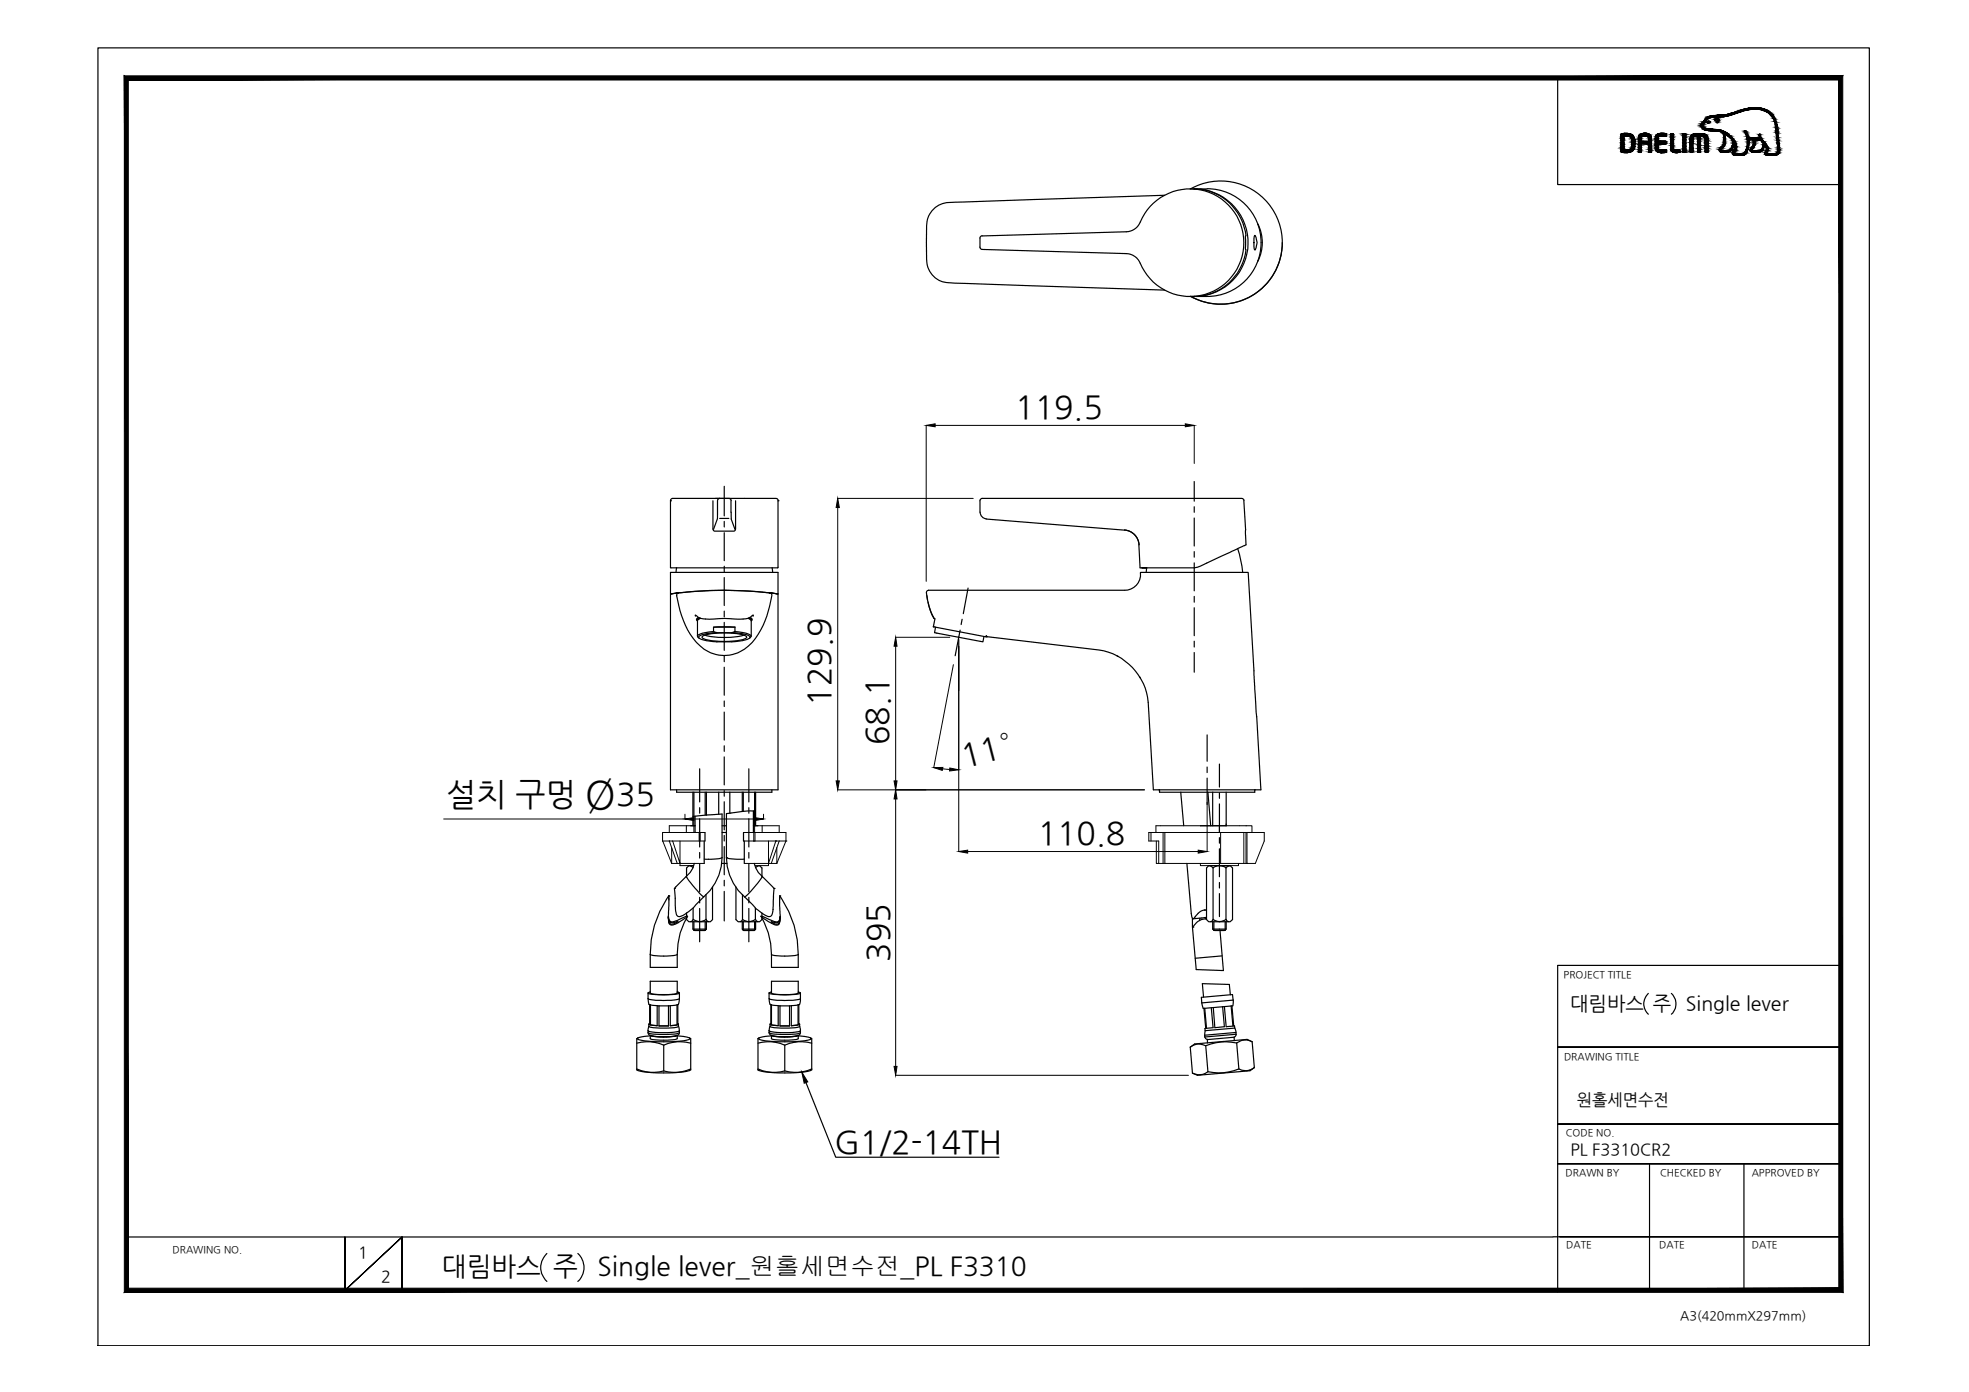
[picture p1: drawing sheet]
<svg xmlns="http://www.w3.org/2000/svg" width="420mm" height="297mm" viewBox="0 0 420 297" stroke-linecap="round" stroke-linejoin="round" font-family="sans-serif">
<defs><g id="words">
<text font-size="8.6" x="124.8" y="172.4">Ø</text>
<g font-size="6.8">
<text x="216.6" y="89.2">119.5</text>
<text x="177.2" y="150.6" transform="rotate(-90 177.2 150.6)">129.9</text>
<text x="189.5" y="159" transform="rotate(-90 189.5 159)">68.1</text>
<text x="205.8" y="163.6" transform="rotate(-14 205.8 163.6)">11°</text>
<text x="95.2" y="171.8">설치 구멍</text>
<text x="131.5" y="171.8">35</text>
<text x="221.4" y="180.1">110.8</text>
<text x="189.8" y="205.2" transform="rotate(-90 189.8 205.2)">395</text>
<text x="178" y="246.1">G1/2-14TH</text>
</g>
<g font-size="5.6">
<text x="94.3" y="272.2">대림바스 주</text>
<text x="127.5" y="272.2">Single lever_원홀세면수전_PL F3310</text>
</g>
<g font-size="4.2">
<text x="335.1" y="215.4">대림바스 주</text>
<text x="359.8" y="215.4">Single lever</text>
</g>
<g font-size="3.5">
<text x="336.5" y="235.7">원홀세면수전</text>
<text x="335.1" y="246.4">PL F3310CR2</text>
<text x="76.4" y="268.5">1</text>
<text x="81.3" y="273.6">2</text>
</g>
<text font-size="2.7" x="358.5" y="281.6">A3(420mmX297mm)</text>
<g font-size="2.1">
<text x="333.7" y="208.6">PROJECT TITLE</text>
<text x="333.7" y="226.2">DRAWING TITLE</text>
<text x="334.1" y="242.4">CODE NO.</text>
<text x="334.1" y="251">DRAWN BY</text>
<text x="354.2" y="251">CHECKED BY</text>
<text x="373.8" y="251">APPROVED BY</text>
<text x="36.8" y="267.4">DRAWING NO.</text>
<text x="334.2" y="266.4">DATE</text>
<text x="354.1" y="266.4">DATE</text>
<text x="373.8" y="266.4">DATE</text>
</g>
</g></defs>
<!-- layer: 0 -->
<g fill="#000" stroke="#000" stroke-width=".21">
<path d="M197.6 90.8l1.9-.4v.7zM252.9 90.4l1.9 .4-1.9 .3zM178.8 106.4l.3 1.9h-.7zM191.1 136l.3 1.9h-.6zM146.2 174.8l1.9-.3v.6zM161 174.5l1.9 .3-1.9 .3zM178.4 166.6h.7l-.3 1.9zM190.8 166.6h.6l-.3 1.9zM191.1 168.5l.3 2h-.6zM199.2 163.8h2l-.1 .6zM202.7 163.9l1.9 .4-2 .2zM204.6 181.7l1.9-.3v.6z"/>
<path d="M255.7 181.4l1.9 .3-1.9 .3zM171.1 228.8l1.3 2.1-.8 .3zM190.8 227.6h.6l-.3 1.9z"/>
<path d="M27.4 274.9l-.9 .9 365.9-.9zM26.5 275.8l365.9-.9 .8 .9zM392.4 17.1v257.8l.8 .9zM393.2 16.2v259.6l-.8-258.7zM27.4 17.1h365l.8-.9zM26.5 16.2h366.7l-365.8 .9zM26.5 16.2l.9 258.7v-257.8zM26.5 16.2l.9 258.7-.9 .9z"/>
</g>
<g fill="none" stroke="#000" stroke-width=".25">
<path d="M20.9 10.2h378v277h-378zM332.4 16.6v22.8h60.4M368.5 32.5h.1M154.5 103.8v6.3M154.5 111.3v1.2M154.5 113.7v5.9M254.8 102.8v4.1M254.8 108.1v1.2M254.8 110.5v6M254.8 117.7v1.2M154.5 120.8v1.3M154.5 123.2v6"/>
<path d="M154.5 130.4v1.2M154.5 132.8v6M154.5 140v1.2M204.9 134.5l-1.1 5.4M205.3 132.1l-.2 1.2M206.6 125.5l-1 5.5M254.8 120.1v6M254.8 127.3v1.2M254.8 129.7v6M254.8 136.8v1.3M254.8 139.2v4.2M154.5 142.4v6"/>
<path d="M154.5 149.6v1.2M154.5 151.9v6M154.5 159.1v1.2M257.6 156.8v5.6M149.3 164.1v7M149.3 172.4v1.1M149.3 174.7v6M154.1 173.7l-6.2 .5M154.5 161.5v6M154.5 168.7v1.2M154.5 171.1v6M154.5 178.3v1.2"/>
<path d="M159.8 164.1v7M159.8 172.4v1.1M159.8 174.7v6M161.2 173.1l-1.4-.1-4.8 .6M257.6 163.7v1.2M257.6 166v5.7M260.2 163v5M260.2 169.2v1.2M260.2 171.5v6M260.2 178.7v1.2M146.5 194.8v.7M147 184.7l.9 .4"/>
<path d="M147.9 193.8v2.4l-.3 .4-.2 .1M147.9 196.2a2.22 2.22 0 0 0 2.8 0M148 184.7h-1l-.5 .5v1.8M149.3 181.9v1.2M149.3 184.3v6M149.3 191.5v1.2M149.3 193.9v7.1M150.7 190.9v5.3M150.7 196.2l.3 .4 .2 .1M152 189.3v6.9l-.4 .5h-4.6l-.5-.5v-.3M154.5 180.7v6M154.5 187.8v1.2"/>
<path d="M154.5 190.2v6.3M157 189.3v6.9l.5 .5h4.6l.5-.5v-.3M158.4 190.9v5.3l-.2 .4-.3 .1M158.4 196.2a2.22 2.22 0 0 0 2.8 0M159.8 181.9v1.2M159.8 184.3v6M159.8 191.5v1.2M159.8 193.9v7.1M161.2 193.8v2.4l.3 .4 .3 .1M162.1 184.7l.5 .5v1.8M162.1 184.7l-.9 .4M162.6 194.8v.7"/>
<path d="M258.9 196.2a2.22 2.22 0 0 0 2.7 0M260.2 184.7h2.3l.5 .5v11l-.5 .5h-4.6l-.4-.5v-11l.4-.5 .9 .5 .1 11-.6 .5M260.2 181.1v6M260.2 188.3v1.2M260.2 190.7v4.9M260.2 184.7l.8 .1 .6 .4M260.2 184.7l-.7 .1-.6 .4M261.7 196.2l.2 .4 .3 .1M262.5 184.7l-.9 .5v11M138.8 206.4h5.7M138.8 209.4h5.7M164.6 206.4h5.7"/>
<path d="M164.6 209.4h5.7M351.7 212a3 3 0 0 0 0 4.4M356.6 212a3 3 0 0 1 0 4.4M392.8 206h-60.4v69.7M172 231l6.3 15.9h34.9M332.4 223.4h60.4h-60.4M332.4 239.9h60.4h-60.4M332.4 248.3h60.4h-60.4M352 248.3v27M372.1 248.3v27M27 264h304.4M73.6 264v11.4l12.2-11.4-12.2 11.4z"/>
<path d="M85.8 275.4v-11.4v11.4M116.7 267.5a4 4 0 0 0 0 5.9M123.3 267.5a4 4 0 0 1 0 5.9M331.4 263.9h61.4h-59.9M341 275.3h51.8"/>
</g>
<!-- layer: 1 -->
<g fill="none" stroke="#000" stroke-width=".25">
<path d="M209.6 50.3l30.7-.8a3.3 3.3 0 0 0 3-2.1 11.5 11.5 0 0 1 17.8-4.5 11.5 11.5 0 0 1-.5 18.3 11.5 11.5 0 0 1-17.5-5.4l-.6-.8-.8-.5-1.4-.4-30.7-.9-.4-.2-.1-.3v-1.9M209.6 50.3l-.4 .3-.1 .2M248.5 41.7l-44.7 1.5a5.5 5.5 0 0 0-5.4 2.4l-.5 1.3-.2 1.3v7.2a4.9 4.9 0 0 0 4.3 4.9 1651.1 1651.1 0 0 0 46.5 1.6M253.9 40.3h3.7M254.1 40.3a13.1 13.1 0 0 1 19.5 11.5 13.1 13.1 0 0 1-19.5 11.4 13.1 13.1 0 0 0 19.5-11.4M254.8 40.3a11.1 11.1 0 0 1 11 10v.5a11 11 0 0 1-2.8 8.8 11 11 0 0 1-8.2 3.7M256.1 40.4a11.5 11.5 0 0 1 10.2 11.7 11.5 11.5 0 0 1-10.8 11.2M257.6 40.3a11.5 11.5 0 0 1 11.5 11.5 11.5 11.5 0 0 1-11.5 11.5M267.7 50.3l.1-.1a2.87 2.87 0 0 1 0 3.2l-.2-.7zM268.4 47.8v.1M268.4 55.6v.2M268.5 47.9a8.9 8.9 0 0 1 0 7.7"/>
<path d="M253.9 63.3h3.7M143.1 106.9h.1M143.1 106.9l.1 14.3 22.8-.1v-14.2M152.1 106.9v6l.3 .4h4.3l.1-.1 .2-.3v-6M153.1 110.8l-.8 2.2M153.6 110.6h1.9M155.5 106.4h-11.2a.92 .92 0 0 0-1.2 .4M155.5 106.4h.3l.2 .4M156 106.9v2.4M156 110.8l.8 2.2M156 109.3v1.4M165.6 106.4h-12.3l-.2 .4v3.9"/>
<path d="M165.6 106.4l.3 .1 .2 .3M166 106.9h.1M209.2 109.3a1.42 1.42 0 0 0 1.3 1.4M210.4 110.8l29.5 2.3M240 113.1a3.4 3.4 0 0 1 3.1 3.2 3.4 3.4 0 0 0-3.1-3.2zM243 116.3l.3 4.9h.3M264.1 117.1l.7 2.8 .4 2.2M265.4 106.8l.5 9.5-6.9 3.1a13.3 13.3 0 0 1-4.2 1.8h-11.1h1M265.5 106.8l-.3-.4h-.2h-55.4l-.4 .2-.1 .2v2.5M143.1 122.1h22.9v46.4h-22.9zM143.1 126.7l.7-.1a86.8 86.8 0 0 1 20-.1l2.2 .3-1.8-.3 .5 .3a18.3 18.3 0 0 1-5 11.1 7.8 7.8 0 0 1-11.8-1.7 20 20 0 0 1-3.5-9.4l.5-.3zM144.4 121.1l-.1 1"/>
<path d="M145 126.5l1.8-.2a89.1 89.1 0 0 1 13.4-.1l3.9 .3M148.4 131.4v.1M148.4 131.4v-.2l.9 .7M148.8 132.5v3.2M148.9 131.9a16.5 16.5 0 0 0 5.6 .1h1.1a13.8 13.8 0 0 0 4.6-.1M148.9 131.8l-.3 .4 .2 .3M149.1 131.8l-.3 .3v.3M149.4 131.9l-.3 .2M149.5 131.9l-.7 .6M149.9 135.8a15.7 15.7 0 0 1 9.3 0l.1 .2a2.18 2.18 0 0 1-1.8 .7 16.6 16.6 0 0 1-7.6-.5l-.1-.2zM150.4 135.5a17.4 17.4 0 0 0 8.3 0M152.3 133.8h4.5"/>
<path d="M153 135l-2.5 .3a1.64 1.64 0 0 0-1.4 .7 3.8 3.8 0 0 0 2.9 .9l1 .1M156.2 135l2.5 .3a1.64 1.64 0 0 1 1.3 .7 3.8 3.8 0 0 1-2.9 .9l-4.2 .1M156.8 133.8v1l-.6 .2h-3.3l-.6-.2-2.3 .3a1.24 1.24 0 0 0-1.2 .7l.4 .4M156.8 134.8l2.3 .3a1.46 1.46 0 0 1 1.2 .7l-.3 .4M156.8 133.8h-4.5v1M159.6 131.9l.7 .6M159.8 131.9l.2 .2M160 131.8l.3 .2v.4M160.2 131.8l.3 .4-.2 .3M160.3 132.5v3.3M160.7 131.4v-.2l-.9 .7M160.7 131.4v.1"/>
<path d="M164.8 121.1l.1 1M197.8 127.1l.1 .9M198 128.5a10.5 10.5 0 0 0 1.4 3.5M198.1 126h41.9a3.4 3.4 0 0 0 3.4-3.9h22.9l2.8 46.4h-23l-1.1-18.6a12.5 12.5 0 0 0-10.5-11.2l-23.9-2.8-.1-.2-.1 .2-11.2-2.2M198.2 126a.49 .49 0 0 0-.5 .5 11.6 11.6 0 0 0 1.6 5.5l.2 .1-.3 1.6M199.2 133.7h.1M199.6 133.8l-.2 1.2 10.3 2 .3-1.2M204.6 135.9v.1M204.6 136.5v10.8M210.4 135.9h.1M238.4 140l.2 .1M244.7 121.1l-.1 1"/>
<path d="M243.2 144.5l.1 .1M144.4 168.5v.6h20.3v-.6M147.4 176.2h.9M147.9 169.1v7.1M148.1 169.1v7.1M150.5 169.1v4.8M150.7 169.1v4.8M153.4 169.1v4.7M154.1 176.2h.9M154.1 177.6h.9M155.7 169.1v4.4M158.4 169.1v4.1"/>
<path d="M158.6 169.1v4.1M160.8 176.2h.9M161 169.1v7.1M161.2 169.1v7.1M247.4 168.5v.6h20.3v-.6M252 169.1l.6 7.1M257.8 169.1l.5 7.1M258.8 169.1v7.1M261.6 169.1v7.1M154 184.2h1.1M253.3 184.2l.9 10.7 .1 .8 .3 .4M254.5 196v1.8"/>
<path d="M254.5 197.8l.8 9.1 5.8 .2-.8-8.5M254.5 197.8h.1M256.1 195.9l-.1 .5M257 194.2h.1M257 194.2a4.4 4.4 0 0 0-2.3 1.8l-.1 .1M257.1 194.2h.4M257.2 196.1h.1M257.2 196.1a3.6 3.6 0 0 0-2.7 1.7M257.2 196.1h.3M257.5 195.8l-2.9 .3M257.9 184.7h4.6M256.4 212.8l6.6-.6 .1 1.2-6.7 .6z"/>
<path d="M256.5 214l.3 1.2M256.9 215.2l.4 4.3h-.2l.1 .4M257.2 219.9l-.1 1M258.5 215l.4 4.3-1.4 .1-.4-4.2M260.8 204l-5.8 .5M260.9 214.8l.4 4.3-2.1 .2-.3-4.3M262.5 212.3l-.2-2.2-5.7-.2 .2 2.9M262.7 214.6l.4 4.4-1.5 .1-.3-4.3M262.9 214.6l.4 4.3h.1l.1 .5M263 214.6l-6.3 .6M263.2 213.4l-.1 1.2M263.5 219.4l-6.3 .5"/>
<path d="M263.5 219.4l.3 .9M254 223.4l.5 5.6M257.1 221.3l.1 .3 .5 .2M257.3 223.2l.5 5.5M257.8 228.7a3.1 3.1 0 0 1-3.3 .3M263.3 221.3l.1 .8M263.3 221.3l-5.7 .5 .1 .8M263.7 220.3l.1 .4M263.7 220.3l-6.7 .6 .1 .4 6.7-.6M263.8 220.7l-.2 .5-.3 .1M263.9 222.6a11 11 0 0 0-6.6 .6 2.85 2.85 0 0 0-3.3 .2M263.9 222.6l.5 5.5"/>
<path d="M264.4 228.1a11 11 0 0 1-6.6 .6M267.2 222.3a2.94 2.94 0 0 0-3.3 .3M267.2 222.3l.5 5.5M267.2 222.3l-1.1-.5-11.2 1-.9 .6M267.7 227.8a2.85 2.85 0 0 1-3.3 .3M267.7 227.8l-1 .7-11.2 1-1-.5"/>
</g>
<!-- layer: 0 -->
<g fill="none" stroke="#000" stroke-width=".21">
<path d="M197.6 90.8v33.3M199.5 90.8h53.4M254.8 90.8v8.1M178.8 106.4h28.9M178.8 108.3v58.3M191.1 136h11.6M191.1 137.9v28.7M204.6 137.9v43.8M203.4 141.8l-4.2 22M146.2 173.8v1h-51.5M148.1 174.8h12.9M162.9 173.8v1"/>
<path d="M178.8 168.5h65.4M191.1 170.5v57.1M201.2 164.1l1.5 .1M257.6 171.2v10.5M206.5 181.7h49.2M191.1 229.5h62.5"/>
</g>
<!-- layer: DEF_LAYER_ASSEM_MEMBER -->
<g fill="none" stroke="#000" stroke-width=".25">
<path d="M148.3 174.2v3.4M149.2 177.6v1.9M149.4 177.6v1.9M150.3 179.5v4.7M150.4 177.6v1.9M154.1 173.7v9.3M155 173.6v9.4M158.7 177.6v1.9M158.8 179.5v4.7M160.8 173v4.6M142.6 195.8v.3a.91 .91 0 0 0 .5 1.1 .91 .91 0 0 0 1.2-.3l.2-.2M142.6 195.6v.2"/>
<path d="M142.6 195.8a1.01 1.01 0 0 0 .6 1.1 1.01 1.01 0 0 0 1.1-.2h.2M142.7 191.2h.1M142.7 191.2l-.1 4.5a1.87 1.87 0 0 0 .6 1.7 7 7 0 0 0 3.5-1.8M142.7 191.2a21.8 21.8 0 0 0-3.9 12.5M142.7 191.2v.8M143.9 189.6h.1M143.9 189.6l.2 3.2a5.1 5.1 0 0 0 .4 2.6 1.66 1.66 0 0 0 1.8-.4l1.6-1.3 2.3-2.3M144.5 196.7h.1M146.5 187a17.5 17.5 0 0 0 3.7 4.4M146.5 187l-2.6 2.6M146.7 195.6a15.1 15.1 0 0 0-2.2 8.1M146.7 195.6l-.2-.1-1.4 .6a2.76 2.76 0 0 1-2.1 .5l-.4-.8"/>
<path d="M147.9 198.3h2.8l-.3 .3h-2.2zM147.9 196.7v1.6M148.1 196.7v1.8h2.4v-1.8M148.2 184.2l-.3 1-.6 1-.8 .8M150.7 196.7v1.6M154.1 183a11.1 11.1 0 0 1-3.9 8.4M154.1 183a9.1 9.1 0 0 1-3.8 .3M155 183h.1M155 183a11.2 11.2 0 0 0 3.9 8.4M155 183a9.1 9.1 0 0 0 3.8 .3M158.4 198.3h2.8l-.2 .3h-2.3zM158.4 196.7v1.6"/>
<path d="M158.6 196.7v1.8h2.4v-1.8M160.9 184.2l.9 2 .8 .8M161.2 196.7v1.6M162.4 195.6h.4l1.3 .6a2.58 2.58 0 0 0 2 .4l.3-.8M162.4 195.6a16.2 16.2 0 0 1 2.2 8.1M162.6 187l2.6 2.6M162.6 187l-1.4 2-1.4 1.6-.9 .8M165.2 189.6h.1M165.2 189.6l-.2 3.2a5 5 0 0 1-.4 2.6 1.5 1.5 0 0 1-1.8-.4l-1.5-1.1-2.4-2.5M166.4 191.2v1.1a14 14 0 0 1-.2 4.9 1.46 1.46 0 0 1-1.8-.3l-2-1.3M166.4 191.2v.8M166.4 191.2h.1"/>
<path d="M166.4 191.2a21.8 21.8 0 0 1 3.9 12.5M166.4 195.8a.93 .93 0 0 1-.3 1 .93 .93 0 0 1-1.1 0l-.4-.1 .6 .4a.82 .82 0 0 0 1 0 .82 .82 0 0 0 .2-1l.1-.3M166.5 195.6l-.1 .2M258.8 198.3l.3 .3h2.3l.2-.3M258.8 196.7v1.6h2.8v-1.6M259 196.7v1.8h2.4v-1.8M138.3 213.1l.2 1.2 .1 .1M138.3 219.9a13.7 13.7 0 0 0 6.6 .2l.1-.2M138.3 213.1a11.1 11.1 0 0 0 5 .4l1.7-.4M138.3 211.9a13.6 13.6 0 0 0 5.7 .3l1-.3M138.3 211.9v1.2M138.3 219.9v.5"/>
<path d="M138.5 219a12.5 12.5 0 0 0 5.4 .3l.9-.3M138.5 219l-.2 .9M138.5 218.5v.5M138.6 214.4h.2M138.6 214.4v4.3l-.1-.2M138.6 218.4l-.1 .1M138.8 209.4v2.5a12.2 12.2 0 0 0 5.7 0v-2.5M138.8 211.7l-.5 .2M138.8 203.7a12.4 12.4 0 0 0 5.7 0M138.8 203.7v2.7M138.8 214.4l1.4 .2M138.8 218.7l1.4 .2"/>
<path d="M138.8 214.4v4.3M140.2 214.6h.4M140.2 214.6v4.3M140.6 214.6h2M140.6 218.9h2M140.6 214.6v4.3M142.6 214.6v4.3M143 214.6h-.4M143 214.6v4.3M144.5 214.4l-1.5 .2M144.5 218.7l-1.5 .2M144.5 214.4v4.3"/>
<path d="M144.5 211.7h.1M144.5 203.7v2.7M144.5 211.7l.5 .2M144.6 218.4l.2 .1M144.6 214.4h-.1M144.6 214.4v4.3l.2-.2M144.8 218.5v.5M144.8 219l.2 .9M145 213.1l-.1 1-.3 .3M145 211.9v1.2M145 219.9v.5M164.1 211.9a13.9 13.9 0 0 0 5.7 .3l1-.3"/>
<path d="M164.1 219.9a13.9 13.9 0 0 0 6.6 .2l.1-.2M164.1 211.9v1.2M164.1 219.9v.5M164.3 219l-.2 .9M164.3 219a12.1 12.1 0 0 0 5.4 .3l.9-.3M164.3 218.5v.5M164.5 214.4h.1M164.5 218.4l-.2 .1M164.5 214.4v4.3l-.2-.2M164.6 209.4v2.5a12 12 0 0 0 5.7 0v-2.5M164.6 214.4l1.8 .2M164.6 218.7l1.5 .2"/>
<path d="M164.6 203.7a12.2 12.2 0 0 0 5.7 0M164.6 203.7v2.7M164.6 214.4v4.3M164.6 211.7l-.5 .2M166.1 214.6v4.3M166.4 218.9h2.1M166.4 214.6v4.3M168.5 214.6v4.3M168.9 214.6h-2.5M168.9 214.6v4.3M170.3 214.4l-1.4 .2M170.3 218.7l-1.4 .2"/>
<path d="M170.3 214.4v4.3M170.3 211.7l.5 .2M170.3 203.7v2.7M170.5 214.4v4.3l.1-.2M170.5 218.4l.1 .1M170.5 214.4h-.2M170.6 219l.2 .9M170.6 218.5v.5M170.8 213.1l-.1 1-.2 .3M170.8 213.1a11.1 11.1 0 0 1-5 .4l-1.7-.4 .1 1 .3 .3M170.8 211.9v1.2M170.8 219.9v.5"/>
<path d="M135.9 222.6a8.5 8.5 0 0 1 5.7 .4M135.9 228.3a12.3 12.3 0 0 0 5.7 .7 12.3 12.3 0 0 0 5.8-.7M135.9 228.1a8.5 8.5 0 0 0 5.7 .4M136.1 221.5l-.1 .2a27.1 27.1 0 0 0 11 .1l.2-.1-.1-.2M136.1 221.5l-.2 .1v6.7M138.3 220.4a1.23 1.23 0 0 0 1.5 .8h2.5l1.9-.1M138.3 220.4a13.6 13.6 0 0 0 5.7 .3l1-.3M138.8 220.9a11.4 11.4 0 0 0 5.6 0M139 221.1h.1a15.3 15.3 0 0 0 5.1 0M141.6 223v5.5M144.5 221l1.3 .2 1.3 .3M144.5 221v.6a12.4 12.4 0 0 1-5.7 0v-.6l-2.7 .5"/>
<path d="M145 220.4l-.2 .4-.6 .3M147.1 221.5l.3 .1v6.7M147.4 222.6a8.5 8.5 0 0 0-5.8 .4M147.4 228.1a8.5 8.5 0 0 1-5.8 .4M161.7 228.3a12.3 12.3 0 0 0 5.8 .7 12.3 12.3 0 0 0 5.7-.7M161.7 222.6a8.3 8.3 0 0 1 5.8 .4M161.7 228.1a8.4 8.4 0 0 0 5.8 .4M161.7 221.6v6.7M162 221.5l2.6-.5v.6a12.2 12.2 0 0 0 5.7 0v-.6l2.7 .5M162 221.5l-.1 .2a25.7 25.7 0 0 0 9.7 .4l1.2-.3 .3-.1-.1-.2M162 221.5l-.3 .1M164.1 220.4a13.9 13.9 0 0 0 5.7 .3l1-.3"/>
<path d="M164.1 220.4a1.31 1.31 0 0 0 1.5 .8h2.5l1.9-.1M164.7 220.9a11.1 11.1 0 0 0 5.2 .2l.4-.2M164.9 221.1h.1a15.1 15.1 0 0 0 5 0M167.5 223v5.5M170.8 220.4l-.2 .4-.6 .3M173 221.5l.2 .1v6.7M173.2 222.6a8.5 8.5 0 0 0-5.7 .4M173.2 228.1a8.5 8.5 0 0 1-5.7 .4"/>
</g>
<!-- layer: 1 -->
<g fill="none" stroke="#000" stroke-width=".21">
<path d="M141.4 179.5l1.9 4.7M142.8 179.4l1.7 4.8M143.5 179.5l1.6 4.7v-4.7M146.5 176.2h1.8M146.5 176.2h-3.7v1.4M146.5 176.2v1.4M148.1 176.2v1.4M150.4 177.6h-9v1.9h9M158.7 177.6h9v1.9M158.7 179.5h7.6M160.8 176.2h1.8M160.9 177.6v1.9"/>
<path d="M161 176.2v1.4M161.1 177.6v1.9h-.3M162.6 176.2h3.7v1.4M162.6 176.2v1.4M164 179.5v4.7h-5.2M165.6 179.5h.1M165.6 179.5l-1.6 4.7M165.6 179.4h.1M166.3 179.5h1.4M166.3 179.5l-1.7 4.7M167.7 179.5h.1M167.7 179.5l-1.9 4.7"/>
<path d="M245.6 177.6v1.9M246.7 177.6v-1.4h20.5v1.4h-2.7M246.7 179.5v4.7h9.4M248.2 177.6h-3.1v1.9h2.2v4.7M248.2 177.6v6.6M248.6 177.6v6.6M256.1 177.6h9.3v6.6M260.2 176.2v1.4h-12M260.5 177.6v6.6M265.9 177.6v6.6M266.1 177.6h3.7v1.9l-1.9 4.7h-1.8zM143.3 184.2h7"/>
<path d="M143.3 180.9v3.3M145.1 184.2v.5h2.9M164 184.2v.5h-2.9M164 184.2h1.8M165.8 180.9v3.3M256.1 184.2h9.8M256.1 184.2v.5h8.2v-.5M265.9 184.2h.2"/>
</g>
<path d="M256.1 176.2h5.5" fill="none" stroke="#000" stroke-width=".25"/>
<g fill="#000" stroke="#000" stroke-width=".21">
<path d="M346.3 32.5h1.2zM346.5 28.5h.9zM347.2 32h1.3zM347.7 29.1h.9zM351.2 29h1.1zM353.7 32.4h1.9zM354.4 32.6h.3zM354.4 28.5h.4zM354.6 29.1h1zM354.9 29.1h.7zM357.4 32.6h.6zM362.2 28.5h.8z"/>
<path d="M363.9 25.4h.4zM364.3 25.9h.6zM364.7 27.9h2.7zM364.4 25.9h.3zM365.8 24.7h3.2zM365.9 25.6h.2zM366.4 24.6h2.6zM366.3 25.2h.2zM366.8 24.6h2.2zM374.2 23h.8zM375 29.8h.6zM375.4 29.5h.4z"/>
<path d="M375.4 28.7h.2zM375.6 29.8h.5z"/>
<path d="M345.9 29h1.3zM345.9 29h1.3z"/>
<path d="M346.3 32.5l1.1 .1zM346.5 32.6h.9z"/>
<path d="M345.9 29.1h.6zM345.9 29.1h.6z"/>
<path d="M345.9 29.1l.6 .2v-.2zM345.9 29.1l.6 .2h-.6z"/>
<path d="M345.9 29.3h.6zM345.9 29.3h.6z"/>
<path d="M345.9 29.3l.6 .3v-.3zM345.9 29.3l.6 .3h-.6z"/>
<path d="M345.9 29.6l.6 .3v-.3zM345.9 29.6l.6 .3h-.6z"/>
<path d="M345.9 29.9l.6 .1v-.1zM345.9 29.9l.6 .1h-.6z"/>
<path d="M345.9 30l.6 .5v-.5zM345.9 30l.6 .5h-.6z"/>
<path d="M345.9 30.5l.6 .3v-.3zM345.9 30.5l.6 .3h-.6z"/>
<path d="M345.9 30.8l.6 .4v-.4zM345.9 30.8l.6 .4h-.6z"/>
<path d="M345.9 31.2h.6zM345.9 31.2h.6z"/>
<path d="M345.9 31.2l.6 .4v-.4zM345.9 31.2l.6 .4h-.6z"/>
<path d="M345.9 31.6l.6 .2v-.2zM345.9 31.6l.6 .2h-.6z"/>
<path d="M345.9 31.8h.6zM345.9 31.8h.6z"/>
<path d="M345.9 31.8l.6 .2v-.2zM345.9 31.8l.6 .2h-.6zM345.9 32h.6zM345.9 32h.6z"/>
<path d="M345.9 32h.6zM345.9 32h.6z"/>
<path d="M345.9 32h.7zM345.9 32h.7z"/>
<path d="M345.9 29h.9zM345.9 29h1.2z"/>
<path d="M345.9 29h.9zM345.9 29l.6 .1zM345.9 29.1h.6zM345.9 29.1h.6z"/>
<path d="M345.9 32h1zM345.9 32h1z"/>
<path d="M345.9 32h1.1zM345.9 32h1.1z"/>
<path d="M345.9 29h1.2zM345.9 29h1.3z"/>
<path d="M345.9 32h1.2zM345.9 32h1.2z"/>
<path d="M347.2 29h1.3zM347.2 29h1.3z"/>
<path d="M345.9 32h1.3zM345.9 32h1.3z"/>
<path d="M346.5 28.5h1zM346.3 28.5h1.2z"/>
<path d="M346.3 28.5h1.3zM346.2 28.5h1.4z"/>
<path d="M346.2 28.5h1.5zM346.1 28.5h1.6z"/>
<path d="M346.2 32.5h1.4zM346.2 32.5h1.3z"/>
<path d="M346.1 28.5l1.8 .1zM345.9 28.6h2z"/>
<path d="M346.1 32.5h1.6zM346.1 32.5h1.5z"/>
<path d="M345.9 32.4h2zM345.9 32.4h2z"/>
<path d="M345.9 32.4h2zM345.9 32.4l1.8 .1z"/>
<path d="M345.9 28.6h2zM345.9 28.6h2z"/>
<path d="M345.9 28.6l2.3 .1-.3-.1zM345.9 28.6l2.3 .1h-2.3z"/>
<path d="M345.9 32.3h2.3zM345.9 32.3h2.3z"/>
<path d="M345.9 32.3l2 .1 .3-.1zM345.9 32.3l2 .1h-2z"/>
<path d="M345.9 28.7h2.3zM345.9 28.7h2.3z"/>
<path d="M345.9 28.7l2.4 .1zM345.9 28.7l2.4 .1z"/>
<path d="M345.9 28.8l2.5 .1-.1-.1zM345.9 28.8l2.5 .1h-2.5z"/>
<path d="M345.9 32.3h2.4zM345.9 32.3h2.3z"/>
<path d="M345.9 32.1h2.5zM345.9 32.1h2.5z"/>
<path d="M345.9 32.1l2.4 .2 .1-.2zM345.9 32.1l2.4 .2h-2.4z"/>
<path d="M345.9 28.9h2.5zM345.9 28.9h2.5z"/>
<path d="M345.9 28.9l2.6 .1-.1-.1zM345.9 28.9l2.6 .1h-2.6z"/>
<path d="M347.2 29h1.3zM347.2 29h1.3z"/>
<path d="M347.2 29h1.4zM347.2 29h1.4z"/>
<path d="M347.3 32h1.2zM347.2 32h1.3zM347.2 32h1.3z"/>
<path d="M345.9 32l2.5 .1 .1-.1zM345.9 32l2.5 .1h-2.5z"/>
<path d="M347.4 29l1.2 .1v-.1zM347.4 29l1.2 .1zM347.7 29.1h.9z"/>
<path d="M347.8 29.1l.9 .2-.1-.2zM347.8 29.1l.9 .2h-.7z"/>
<path d="M347.7 31.9h.9zM347.6 31.9h1z"/>
<path d="M347.6 31.9h1zM347.3 32h1.2z"/>
<path d="M348 29.3l.8 .1-.1-.1zM348 29.3l.8 .1h-.7z"/>
<path d="M347.9 31.8h.8zM347.7 31.9h.9z"/>
<path d="M348.1 29.4l.7 .2v-.2zM348.1 29.4l.7 .2h-.7z"/>
<path d="M348.1 29.6l.8 .2-.1-.2zM348.1 29.6l.8 .2h-.7z"/>
<path d="M348.1 31.6h.7zM348.1 31.6h.7z"/>
<path d="M348.1 31.6l.6 .2 .1-.2zM348.1 31.6l.6 .2h-.8z"/>
<path d="M348.2 29.8l.7 .1v-.1zM348.2 29.8l.7 .1h-.7z"/>
<path d="M348.2 29.9l.7 .2v-.2zM348.2 29.9l.7 .2h-.7z"/>
<path d="M348.2 30.1l.7 .1zM348.2 30.1l.7 .1zM348.2 30.2h.7zM348.2 30.2h.7zM348.2 30.2h.7zM348.2 30.2h.7zM348.2 30.2h.7zM348.2 30.2h.7z"/>
<path d="M348.2 30.2h.7zM348.2 30.2h.7z"/>
<path d="M348.2 30.2l.7 .1zM348.2 30.2l.7 .1z"/>
<path d="M348.2 30.3l.7 .2v-.2zM348.2 30.3l.7 .2h-.7z"/>
<path d="M348.2 30.5l.7 .2v-.2zM348.2 30.5l.7 .2h-.7z"/>
<path d="M348.2 30.7h.7zM348.2 30.7h.7z"/>
<path d="M348.2 30.7l.7 .1zM348.2 30.7l.7 .1z"/>
<path d="M348.2 30.8h.7zM348.2 30.8h.7z"/>
<path d="M348.2 30.8l.7 .1zM348.2 30.8l.7 .1z"/>
<path d="M348.2 30.9l.7 .4v-.4zM348.2 30.9l.7 .4h-.7zM348.2 31.3h.7zM348.2 31.3h.7z"/>
<path d="M348.2 31.3l.6 .3 .1-.3zM348.2 31.3l.6 .3h-.7z"/>
<path d="M349.6 29.6h.7zM349.6 29.6h.7zM349.6 29.6h.7zM349.6 29.6h.7z"/>
<path d="M349.7 32.5h.3zM349.7 32.5h.5z"/>
<path d="M349.7 32.5h.3zM349.7 32.5h.3z"/>
<path d="M349.7 32.5h.5zM349.7 32.5h.5z"/>
<path d="M349.6 32.4h.6zM349.6 32.4l.6 .1z"/>
<path d="M349.6 29.5l.7 .1zM349.6 29.5l.7 .1z"/>
<path d="M349.6 29.6h.7zM349.6 29.6h.7zM349.6 29.6h.7zM349.6 29.6h.7z"/>
<path d="M349.6 29.6h.7zM349.6 29.6h.7zM349.6 29.6h.7zM349.6 29.6h.7z"/>
<path d="M349.6 29.6l.7 .3v-.3zM349.6 29.6l.7 .3h-.7zM349.6 29.9h.7zM349.6 29.9h.7z"/>
<path d="M349.6 29.9l.7 .2v-.2zM349.6 29.9l.7 .2h-.7z"/>
<path d="M349.6 30.1l.7 .1zM349.6 30.1l.7 .1z"/>
<path d="M349.6 30.7l.7 .1zM349.6 30.7l.7 .1z"/>
<path d="M349.6 30.8l.7 .2v-.2zM349.6 30.8l.7 .2h-.7z"/>
<path d="M349.6 31l.7 .4v-.4zM349.6 31l.7 .4h-.7z"/>
<path d="M349.6 31.4l.7 .1zM349.6 31.4l.7 .1z"/>
<path d="M349.6 31.5l.7 .4v-.4zM349.6 31.5l.7 .4h-.7z"/>
<path d="M349.6 31.9h.7zM349.6 31.9h.7z"/>
<path d="M349.6 31.9l.7 .2v-.2zM349.6 31.9l.7 .2h-.7z"/>
<path d="M349.6 32.1l.7 .1zM349.6 32.1l.7 .1z"/>
<path d="M349.6 32.2l.7 .1zM349.6 32.2l.7 .1z"/>
<path d="M349.6 32.3h.7zM349.6 32.3h.7z"/>
<path d="M349.6 32.3l.7 .1zM349.6 32.3l.7 .1zM349.6 32.4h.7zM349.6 32.4h.7zM349.6 32.4h.7zM349.6 32.4h.7z"/>
<path d="M349.6 32.4h.7zM349.6 32.4h.6z"/>
<path d="M349.7 29.3l.6 .2v-.2zM349.7 29.3l.6 .2h-.7z"/>
<path d="M349.7 29.2l.6 .1v-.1zM349.7 29.2l.6 .1h-.6z"/>
<path d="M349.7 29.1h.7zM349.7 29.1l.6 .1z"/>
<path d="M349.7 29.1h.8zM349.7 29.1h.7z"/>
<path d="M349.7 29.1h.9zM349.7 29.1h.8z"/>
<path d="M349.7 29h1.1zM349.7 29l.9 .1z"/>
<path d="M350.8 28.5h.3zM350.8 28.5h.3z"/>
<path d="M350.8 28.5h.4zM350.8 28.5h.4z"/>
<path d="M350.8 28.5h.6zM350.6 28.5h.8z"/>
<path d="M350.6 28.5h.8zM350.6 28.5h.8z"/>
<path d="M350.6 28.5h1zM350.4 28.5h1.2z"/>
<path d="M350.4 28.5l1.4 .1zM350.2 28.6h1.6z"/>
<path d="M350.2 28.6l1.8 .1zM350 28.7h2z"/>
<path d="M351.8 29.6h.6zM351.8 29.6h.6z"/>
<path d="M350 28.7l2.1 .1zM349.9 28.8h2.2z"/>
<path d="M349.9 28.8l2.3 .1-.1-.1zM349.9 28.8l2.3 .1h-2.4z"/>
<path d="M349.8 28.9l2.5 .1zM349.8 28.9l2.5 .1h-2.6z"/>
<path d="M351.1 29h1.2zM351.1 29h1.2zM351.2 29h1.1z"/>
<path d="M351.3 29l1 .1zM351.3 29l1 .1z"/>
<path d="M351.5 29.1h.8zM351.5 29.1h.8z"/>
<path d="M351.6 29.1l.8 .2-.1-.2zM351.6 29.1l.8 .2h-.7z"/>
<path d="M351.8 32.5h.5zM351.8 32.5h.4z"/>
<path d="M351.7 29.3l.7 .1zM351.7 29.3l.7 .1z"/>
<path d="M351.7 29.4h.7zM351.7 29.4h.7z"/>
<path d="M351.7 29.4l.7 .2v-.2zM351.7 29.4l.7 .2h-.6zM351.8 29.6h.6zM351.8 29.6h.6z"/>
<path d="M351.8 32.4h.6zM351.8 32.4h.6z"/>
<path d="M351.8 32.4h.6zM351.8 32.4l.5 .1zM351.8 32.5h.5zM351.8 32.5h.5z"/>
<path d="M351.8 29.6h.6zM351.8 29.6h.6z"/>
<path d="M351.8 29.6l.6 .1zM351.8 29.6l.6 .1zM351.8 29.7h.6zM351.8 29.7h.6z"/>
<path d="M351.8 29.7l.6 .2v-.2zM351.8 29.7l.6 .2h-.6z"/>
<path d="M351.8 29.9h.6zM351.8 29.9h.6z"/>
<path d="M351.8 29.9l.6 .2v-.2zM351.8 29.9l.6 .2h-.6z"/>
<path d="M351.8 30.1l.6 .1zM351.8 30.1l.6 .1z"/>
<path d="M349.6 30.2h2.8zM349.6 30.2h2.8z"/>
<path d="M349.6 30.2h2.8zM349.6 30.2h2.8z"/>
<path d="M349.6 30.2l2.8 .4v-.4zM349.6 30.2l2.8 .4h-2.8z"/>
<path d="M349.6 30.6l2.8 .1zM349.6 30.6l2.8 .1z"/>
<path d="M351.8 30.7l.6 .1zM351.8 30.7l.6 .1z"/>
<path d="M351.8 30.8l.6 .1v-.1zM351.8 30.8l.6 .1h-.6z"/>
<path d="M351.8 30.9l.6 .2v-.2zM351.8 30.9l.6 .2h-.6zM351.8 31.1h.6zM351.8 31.1h.6z"/>
<path d="M351.8 31.1l.6 .5v-.5zM351.8 31.1l.6 .5h-.6z"/>
<path d="M351.8 31.6h.6zM351.8 31.6h.6z"/>
<path d="M351.8 31.6l.6 .3v-.3zM351.8 31.6l.6 .3h-.6z"/>
<path d="M351.8 31.9l.6 .2v-.2zM351.8 31.9l.6 .2h-.6z"/>
<path d="M351.8 32.1l.6 .1zM351.8 32.1l.6 .1z"/>
<path d="M351.8 32.2l.6 .1zM351.8 32.2l.6 .1z"/>
<path d="M351.8 32.3l.6 .1zM351.8 32.3l.6 .1zM351.8 32.4h.6zM351.8 32.4h.6z"/>
<path d="M351.8 32.4h.6zM351.8 32.4h.6z"/>
<path d="M353.3 29.1h1.1zM353.3 29.1h1.1z"/>
<path d="M353.2 29.4l.7 .1zM353.2 29.4l.7 .1z"/>
<path d="M353.2 29.5h.7zM353.2 29.5h.7zM353.2 29.5h.7zM353.2 29.5h.7z"/>
<path d="M353.2 29.5l.7 .1zM353.2 29.5l.7 .1z"/>
<path d="M353.2 29.6h.7zM353.2 29.6h.7z"/>
<path d="M353.2 29.6h.7zM353.2 29.6h.7z"/>
<path d="M353.2 29.6l.7 .3v-.3zM353.2 29.6l.7 .3h-.7z"/>
<path d="M353.2 29.9l.7 .1v-.1zM353.2 29.9l.7 .1h-.7z"/>
<path d="M353.2 30l.7 .1zM353.2 30l.7 .1z"/>
<path d="M353.2 30.1l.7 .1zM353.2 30.1l.7 .1z"/>
<path d="M353.2 30.7l.7 .1zM353.2 30.7l.7 .1z"/>
<path d="M353.2 30.8l.7 .2v-.2zM353.2 30.8l.7 .2h-.7z"/>
<path d="M353.2 31l.7 .1v-.1zM353.2 31l.7 .1h-.7z"/>
<path d="M353.2 31.1l.7 .2v-.2zM353.2 31.1l.7 .2h-.7z"/>
<path d="M353.2 31.3l.7 .1zM353.2 31.3l.7 .1z"/>
<path d="M353.2 31.4l.7 .1zM353.2 31.4l.7 .1z"/>
<path d="M353.2 31.5h.7zM353.2 31.5h.7zM353.2 31.5h.7zM353.2 31.5h.7z"/>
<path d="M353.2 31.5l.7 .1v-.1zM353.2 31.5l.7 .1h-.7z"/>
<path d="M353.2 31.6l.7 .2v-.2zM353.2 31.6l.7 .2h-.6z"/>
<path d="M353.3 29.2l.6 .2v-.2zM353.3 29.2l.6 .2h-.7z"/>
<path d="M353.3 31.8h.6zM353.3 31.8h.6z"/>
<path d="M353.3 31.8l.7 .1zM353.3 31.8l.7 .1z"/>
<path d="M353.3 29.1h.7zM353.3 29.1l.6 .1zM353.3 29.2h.6zM353.3 29.2h.6z"/>
<path d="M353.3 31.9l.8 .1zM353.3 31.9l.8 .1z"/>
<path d="M354 32.5h1.6zM354 32.5h1.6zM354 32.5h1.6zM354 32.5h1.6zM354 32.5h1.6z"/>
<path d="M353.3 29.1h.8zM353.3 29.1h1z"/>
<path d="M353.3 29.1h.8zM353.3 29.1h.7z"/>
<path d="M353.3 29.1h1zM353.3 29.1h1.1z"/>
<path d="M353.3 32h1.1zM353.3 32h1.1z"/>
<path d="M354.4 32.6h.2zM354.4 32.6h.2z"/>
<path d="M353.3 32h1.1zM353.3 32h1.1z"/>
<path d="M353.3 32h1.1zM353.3 32h1.1z"/>
<path d="M354.4 32.6h.3zM354.4 32.6h.4z"/>
<path d="M354.4 28.5h.8zM354.3 28.5h.9z"/>
<path d="M354.3 28.5h1.2zM354.1 28.5h1.4z"/>
<path d="M354.3 32.6h.9zM354.3 32.6h.5z"/>
<path d="M353.2 30.7h2.2zM353.2 30.7h2.3z"/>
<path d="M354.1 28.5h1.4zM354 28.5h1.5z"/>
<path d="M353.2 30.2h2.3zM353.2 30.2h2.3z"/>
<path d="M353.2 30.7h2.3zM353.2 30.7h2.3z"/>
<path d="M354.1 32.5h1.4zM354.1 32.5l1.1 .1z"/>
<path d="M353.2 30.2h2.3zM353.2 30.2h2.3z"/>
<path d="M353.2 30.2h2.4zM353.2 30.2h2.4z"/>
<path d="M354.1 32.5h1.4zM354.1 32.5h1.4z"/>
<path d="M354 28.5h1.6zM354 28.5h1.6z"/>
<path d="M354 28.5h1.6zM354 28.5h1.6z"/>
<path d="M355.4 29.1h.2zM354.9 29.1h.7z"/>
<path d="M353.2 30.2l2.4 .1zM353.2 30.2l2.4 .1z"/>
<path d="M353.2 30.7h2.4zM353.2 30.7h2.3z"/>
<path d="M354.1 32.5h1.5zM354.1 32.5h1.4z"/>
<path d="M354 28.5h1.6zM354 28.5h1.6z"/>
<path d="M353.9 28.5l1.7 .1zM353.7 28.6h1.9z"/>
<path d="M353.7 28.6h1.9zM353.7 28.6h1.9z"/>
<path d="M353.7 28.6l1.9 .1zM353.5 28.7h2.1z"/>
<path d="M353.5 28.7l2.1 .1v-.1zM353.5 28.7l2.1 .1h-2.2z"/>
<path d="M353.4 28.8l2.2 .1zM353.4 28.8l2.2 .1z"/>
<path d="M353.3 28.9l2.3 .1zM353.3 28.9l2.3 .1z"/>
<path d="M353.3 29l2.3 .1zM353.3 29l2.3 .1zM353.3 29.1h2.3zM353.3 29.1h2.3z"/>
<path d="M354.4 29.1h1.2zM354.4 29.1h1.2z"/>
<path d="M354.5 29.1h1.1zM354.5 29.1h1.1zM354.6 29.1h1z"/>
<path d="M353.2 30.3l2.4 .1zM353.2 30.3l2.4 .1z"/>
<path d="M353.2 30.4l2.4 .1v-.1zM353.2 30.4l2.4 .1h-2.4z"/>
<path d="M353.2 30.5l2.4 .1zM353.2 30.5l2.4 .1z"/>
<path d="M353.2 30.6h2.4zM353.2 30.6l2.4 .1z"/>
<path d="M353.3 32h2.3zM353.3 32h2.3z"/>
<path d="M353.3 32l2.3 .1zM353.3 32l2.3 .1z"/>
<path d="M353.3 32.1l2.3 .1v-.1zM353.3 32.1l2.3 .1h-2.2z"/>
<path d="M353.4 32.2l2.2 .1zM353.4 32.2l2.2 .1z"/>
<path d="M353.5 32.3l2.1 .1v-.1zM353.5 32.3l2.1 .1h-1.9zM353.7 32.4h1.9z"/>
<path d="M353.8 32.4l1.8 .1zM353.8 32.4l1.8 .1zM354 32.5h1.6z"/>
<path d="M354 32.5h1.6zM354 32.5h1.6z"/>
<path d="M356.6 28.5h.4zM356.6 28.5h.4z"/>
<path d="M356.6 28.5h.4zM356.6 28.5h.4z"/>
<path d="M356.6 28.5l.5 .1zM356.6 28.5l.5 .1z"/>
<path d="M356.5 28.6h.6zM356.5 28.6h.6z"/>
<path d="M356.5 28.6l.6 .1zM356.5 28.6l.6 .1zM356.5 28.7h.6zM356.5 28.7h.6z"/>
<path d="M356.5 28.7l.6 .1v-.1zM356.5 28.7l.6 .1h-.6zM356.5 28.8h.6zM356.5 28.8h.6z"/>
<path d="M356.5 28.8l.6 .2v-.2zM356.5 28.8l.6 .2h-.6z"/>
<path d="M356.5 29l.6 .1zM356.5 29l.6 .1z"/>
<path d="M356.5 29.1l.6 .3v-.3zM356.5 29.1l.6 .3h-.6z"/>
<path d="M356.5 29.4h.6zM356.5 29.4h.6z"/>
<path d="M356.5 29.4l.6 .4v-.4zM356.5 29.4l.6 .4h-.6z"/>
<path d="M356.5 29.8l.6 .1zM356.5 29.8l.6 .1z"/>
<path d="M356.5 29.9l.6 .7v-.7zM356.5 29.9l.6 .7h-.6z"/>
<path d="M356.5 30.6l.6 .1zM356.5 30.6l.6 .1z"/>
<path d="M356.5 30.7l.6 .3v-.3zM356.5 30.7l.6 .3h-.6z"/>
<path d="M356.5 31l.6 .1zM356.5 31l.6 .1z"/>
<path d="M356.5 31.1l.6 .2v-.2zM356.5 31.1l.6 .2h-.6z"/>
<path d="M356.5 31.3l.6 .1zM356.5 31.3l.6 .1z"/>
<path d="M356.5 31.4l.6 .1zM356.5 31.4l.6 .1z"/>
<path d="M356.5 31.5h.6zM356.5 31.5h.6z"/>
<path d="M356.5 31.5l.6 .1zM356.5 31.5l.6 .1zM356.5 31.6h.6zM356.5 31.6h.6z"/>
<path d="M356.5 31.6h.6zM356.5 31.6h.6zM356.5 31.6h.6zM356.5 31.6h.6z"/>
<path d="M356.5 31.6l.6 .1v-.1zM356.5 31.6l.6 .1h-.6z"/>
<path d="M356.5 31.7l.7 .1-.1-.1zM356.5 31.7l.7 .1h-.7z"/>
<path d="M356.5 31.8h.7zM356.5 31.8h.7z"/>
<path d="M356.5 31.8l.8 .1zM356.5 31.8l.8 .1z"/>
<path d="M356.5 31.9l.9 .1zM356.5 31.9l.9 .1z"/>
<path d="M357.4 32.6h.5zM357.6 32.6h.3z"/>
<path d="M356.6 32h1zM356.6 32h1z"/>
<path d="M356.6 32h1.1zM356.6 32h1.1z"/>
<path d="M357.4 32.5h.8zM357.4 32.5l.6 .1z"/>
<path d="M357.3 32.5h1zM357.3 32.5h.9z"/>
<path d="M357.2 32.5h1.1zM357.2 32.5h1.1z"/>
<path d="M356.6 32h1.9zM356.6 32h1.9z"/>
<path d="M356.6 32l1.9 .1zM356.6 32l1.9 .1z"/>
<path d="M356.6 32.1h1.9zM356.6 32.1h1.9z"/>
<path d="M356.6 32.1l1.9 .1zM356.6 32.1l1.9 .1z"/>
<path d="M356.6 32.2l1.9 .1v-.1zM356.6 32.2l1.9 .1h-1.7z"/>
<path d="M356.8 32.3l1.7 .1zM356.8 32.3l1.7 .1z"/>
<path d="M356.9 32.4l1.6 .1zM356.9 32.4l1.6 .1zM357.1 32.5h1.4zM357.1 32.5h1.4z"/>
<path d="M357.1 32.5h1.4zM357.1 32.5h1.4zM357.2 32.5h1.3zM357.2 32.5h1.3z"/>
<path d="M357.2 32.5h1.3zM357.2 32.5h1.1z"/>
<path d="M359.3 28.5h.4zM359.1 28.5h.6zM359.1 28.5h.6zM359.1 28.5h.6z"/>
<path d="M359.1 28.5l.6 .2v-.2zM359.1 28.5l.6 .2h-.6z"/>
<path d="M359.1 32.5h.6zM359.1 32.5h.5z"/>
<path d="M359.1 28.7h.6zM359.1 28.7h.6z"/>
<path d="M359.1 28.7l.6 .1v-.1zM359.1 28.7l.6 .1h-.6z"/>
<path d="M359.1 28.8l.6 .2v-.2zM359.1 28.8l.6 .2h-.6z"/>
<path d="M359.1 29l.6 .3v-.3zM359.1 29l.6 .3h-.6z"/>
<path d="M359.1 29.3l.6 .5v-.5zM359.1 29.3l.6 .5h-.6z"/>
<path d="M359.1 29.8l.6 .7v-.7zM359.1 29.8l.6 .7h-.6z"/>
<path d="M359.1 30.5l.6 .7v-.7zM359.1 30.5l.6 .7h-.6z"/>
<path d="M359.1 31.2l.6 .6v-.6zM359.1 31.2l.6 .6h-.6z"/>
<path d="M359.1 31.8l.6 .2v-.2zM359.1 31.8l.6 .2h-.6z"/>
<path d="M359.1 32l.6 .2v-.2zM359.1 32l.6 .2h-.6z"/>
<path d="M359.1 32.2l.6 .1v-.1zM359.1 32.2l.6 .1h-.6z"/>
<path d="M359.1 32.3l.6 .1zM359.1 32.3l.6 .1z"/>
<path d="M359.1 32.4l.6 .1v-.1zM359.1 32.4l.6 .1h-.6zM359.1 32.5h.6zM359.1 32.5h.6z"/>
<path d="M360.8 32.5h.3zM360.8 32.5h.2z"/>
<path d="M360.6 32.4l.5 .1 .1-.1zM360.6 32.4l.5 .1zM360.8 32.5h.3zM360.8 32.5h.3z"/>
<path d="M360.6 29.7l.7 .1zM360.6 29.7l.7 .1z"/>
<path d="M360.6 29.8l.7 .3v-.3zM360.6 29.8l.7 .3h-.7z"/>
<path d="M360.6 30.1h.7zM360.6 30.1h.7z"/>
<path d="M360.6 30.1l.7 .1zM360.6 30.1l.7 .1z"/>
<path d="M360.6 30.2h.7zM360.6 30.2h.7z"/>
<path d="M360.6 30.2h.7zM360.6 30.2h.7z"/>
<path d="M360.6 30.2l.7 .1zM360.6 30.2l.7 .1z"/>
<path d="M360.6 30.3l.7 .1v-.1zM360.6 30.3l.7 .1h-.7z"/>
<path d="M360.6 30.4l.7 .1zM360.6 30.4l.7 .1z"/>
<path d="M360.6 30.5l.7 .1v-.1zM360.6 30.5l.7 .1h-.7z"/>
<path d="M360.6 30.6l.7 .1zM360.6 30.6l.7 .1z"/>
<path d="M360.6 30.7l.7 .9v-.9zM360.6 30.7l.7 .9h-.7zM360.6 31.6h.7zM360.6 31.6h.7z"/>
<path d="M360.6 31.6l.7 .5v-.5zM360.6 31.6l.7 .5h-.7zM360.6 32.1h.7zM360.6 32.1h.7z"/>
<path d="M360.6 32.1l.7 .1v-.1zM360.6 32.1l.7 .1h-.7zM360.6 32.2h.7zM360.6 32.2h.7z"/>
<path d="M360.6 32.2l.7 .1zM360.6 32.2l.7 .1zM360.6 32.3h.7zM360.6 32.3h.7z"/>
<path d="M360.6 32.3h.7zM360.6 32.3l.6 .1zM360.6 32.4h.6zM360.6 32.4h.6z"/>
<path d="M360.7 29.5h.6zM360.7 29.5h.6z"/>
<path d="M360.6 29.5l.7 .2v-.2zM360.6 29.5l.7 .2h-.7z"/>
<path d="M360.7 29.3l.6 .2 .1-.2zM360.7 29.3l.6 .2h-.6z"/>
<path d="M360.8 29.1l.6 .2 .2-.2zM360.8 29.1l.6 .2h-.7z"/>
<path d="M360.8 29.1h.9zM360.8 29.1h1z"/>
<path d="M360.8 29.1h.9zM360.8 29.1h.8z"/>
<path d="M360.8 29.1h1.3zM360.8 29.1h1.4z"/>
<path d="M360.8 29.1h1.3zM360.8 29.1h1z"/>
<path d="M362.2 29.1h2.1zM362.2 29.1h2.1z"/>
<path d="M362.2 29.1h.7zM362.2 29.1h.7z"/>
<path d="M362.2 32.3h.7zM362.2 32.3h.7z"/>
<path d="M362.3 32.5h.5zM362.3 32.5h.4z"/>
<path d="M362.2 32.4l.6 .1zM362.2 32.4l.6 .1z"/>
<path d="M362.3 32.5h.5zM362.3 32.5h.5z"/>
<path d="M362.2 29.1h.7zM362.2 29.1h.7z"/>
<path d="M362.2 29.1l.7 .1zM362.2 29.1l.7 .1z"/>
<path d="M362.2 29.2l.7 .1zM362.2 29.2l.7 .1z"/>
<path d="M362.2 29.3l.7 .1zM362.2 29.3l.7 .1z"/>
<path d="M362.2 29.4l.7 .1v-.1zM362.2 29.4l.7 .1h-.7z"/>
<path d="M362.2 29.5l.7 .1zM362.2 29.5l.7 .1z"/>
<path d="M362.2 29.6l.7 .2v-.2zM362.2 29.6l.7 .2h-.7z"/>
<path d="M362.2 29.8l.7 .4v-.4zM362.2 29.8l.7 .4h-.7z"/>
<path d="M362.2 30.2l.7 .1v-.1zM362.2 30.2l.7 .1h-.7z"/>
<path d="M362.2 30.3l.7 .6v-.6zM362.2 30.3l.7 .6h-.7z"/>
<path d="M362.2 30.9l.7 .1v-.1zM362.2 30.9l.7 .1h-.7z"/>
<path d="M362.2 31l.7 .6v-.6zM362.2 31l.7 .6h-.7z"/>
<path d="M362.2 31.6l.7 .1v-.1zM362.2 31.6l.7 .1h-.7z"/>
<path d="M362.2 31.7l.7 .2v-.2zM362.2 31.7l.7 .2h-.7z"/>
<path d="M362.2 31.9l.7 .1v-.1zM362.2 31.9l.7 .1h-.7z"/>
<path d="M362.2 32l.7 .1v-.1zM362.2 32l.7 .1h-.7z"/>
<path d="M362.2 32.1l.7 .1zM362.2 32.1l.7 .1z"/>
<path d="M362.2 32.2l.7 .1zM362.2 32.2l.7 .1z"/>
<path d="M362.2 32.3l.7 .1zM362.2 32.3l.7 .1zM362.2 32.4h.7zM362.2 32.4h.7z"/>
<path d="M362.2 32.4h.7zM362.2 32.4h.6z"/>
<path d="M362.2 28.5h1.1zM361.7 28.5h1.6z"/>
<path d="M363 26.7l.3 .1zM363 26.7l.3 .1z"/>
<path d="M363 26.8l.3 .1zM363 26.8l.3 .1z"/>
<path d="M363 26.9l.4 .1zM363 26.9l.4 .1zM363 27h.4zM363 27h.4z"/>
<path d="M361.7 28.5h1.8zM361.6 28.5h1.9z"/>
<path d="M363 26.6l.3 .1 .1-.1zM363 26.6l.3 .1h-.3z"/>
<path d="M363 27l.5 .1-.1-.1zM363 27l.5 .1h-.4zM363.1 27.1h.4zM363.1 27.1h.4z"/>
<path d="M363 26.6h.4zM363 26.6h.4z"/>
<path d="M363.1 26.5h.4zM363.1 26.5l.3 .1z"/>
<path d="M361.6 28.5l2.2 .1zM361.3 28.6h2.5z"/>
<path d="M363.1 27.1l.6 .2zM363.1 27.1l.6 .2z"/>
<path d="M363.1 26.4h.4zM363.1 26.4l.4 .1z"/>
<path d="M363.6 25.8h.4zM363.6 25.8h.4zM363.6 25.8h.4zM363.6 25.8h.4zM363.6 25.8h.4zM363.6 25.8h.5z"/>
<path d="M363.2 27.3h.5zM363.2 27.3h.5z"/>
<path d="M363.2 26.2l.3 .2 .2-.2zM363.2 26.2l.3 .2h-.4z"/>
<path d="M363.2 27.3l.8 .1zM363.2 27.3l.8 .1z"/>
<path d="M361.3 28.6l2.6 .1zM361.2 28.7h2.7z"/>
<path d="M363.4 26.1l.3 .1 .1-.1zM363.2 26.2l.2-.1 .3 .1zM363.2 26.2h.5zM363.2 26.2h.5z"/>
<path d="M363.8 32.4h.7zM363.8 32.4h.7z"/>
<path d="M363.5 26h.4zM363.5 26l.3 .1h-.4z"/>
<path d="M361.2 28.7l2.9 .1-.2-.1zM361 28.8l.2-.1 2.9 .1z"/>
<path d="M363.5 25.9l.4 .1zM363.5 25.9l.4 .1zM363.5 26h.4zM363.5 26h.4z"/>
<path d="M363.5 26h.4zM363.5 26h.4z"/>
<path d="M363.6 25.8l.4 .1zM363.6 25.8l.4 .1z"/>
<path d="M363.5 25.9h.5zM363.5 25.9h.4zM363.5 25.9h.4zM363.5 25.9h.4zM363.5 25.9h.4zM363.5 25.9h.4zM363.5 25.9h.4zM363.5 25.9h.4z"/>
<path d="M363.6 25.8h.4zM363.6 25.8h.4zM363.6 25.8h.4zM363.6 25.8h.4z"/>
<path d="M363.6 25.8h.4zM363.6 25.8h.4z"/>
<path d="M363.3 27.4h.7zM363.3 27.4h.7z"/>
<path d="M363.3 27.4l.9 .1zM363.3 27.4l.9 .1z"/>
<path d="M363.7 25.7l.4 .1zM363.6 25.8h.5z"/>
<path d="M363.7 25.7h.4zM363.7 25.7h.4z"/>
<path d="M361 28.8h3.2zM361 28.8h3.2z"/>
<path d="M360.9 28.8l3.4 .3-.1-.3zM360.9 28.8l3.4 .3h-3.5z"/>
<path d="M364 32.5h.2zM364 32.5h.4z"/>
<path d="M364.3 25.9h.6zM364.3 25.9h.6zM364.3 25.9h.6zM364.3 25.9h.6zM364.3 25.9h.6z"/>
<path d="M362.2 29.1h2.1zM362.2 29.1h2.1zM362.2 29.1h2.1zM362.2 29.1h2.1z"/>
<path d="M362.9 29.1h1.4zM362.9 29.1h1.4z"/>
<path d="M363 29.1h1.3zM363 29.1h1.3z"/>
<path d="M363.1 29.1h1.2zM363.1 29.1h1.2z"/>
<path d="M363.8 25.4l.3 .3 .2-.3zM363.8 25.4l.3 .3h-.4z"/>
<path d="M363.4 27.5h.9zM363.4 27.5h.9z"/>
<path d="M363.4 27.5h1zM363.4 27.5h1zM363.5 27.5h.9zM363.5 27.5h.9z"/>
<path d="M363.4 29.1l1 .1zM363.4 29.1l1 .1z"/>
<path d="M363.5 29.2h.9zM363.5 29.2h.9z"/>
<path d="M363.6 29.2l.8 .2v-.2zM363.6 29.2l.8 .2z"/>
<path d="M363.8 29.4l.7 .2-.1-.2zM363.8 29.4l.7 .2h-.7z"/>
<path d="M363.9 32.4h.5zM363.9 32.4l.5 .1z"/>
<path d="M363.5 27.5h1zM363.5 27.5h1z"/>
<path d="M363.8 29.6h.7zM363.8 29.6h.7z"/>
<path d="M363.8 29.6l.7 .3v-.3zM363.8 29.6l.7 .3h-.7z"/>
<path d="M363.8 29.9l.7 .2v-.2zM363.8 29.9l.7 .2h-.7z"/>
<path d="M363.8 30.1h.7zM363.8 30.1h.7z"/>
<path d="M363.8 30.1l.7 .1zM363.8 30.1l.7 .1z"/>
<path d="M363.8 30.2h.7zM363.8 30.2h.7z"/>
<path d="M363.8 30.2l.7 .1zM363.8 30.2l.7 .1z"/>
<path d="M363.8 30.3l.7 .1zM363.8 30.3l.7 .1z"/>
<path d="M363.8 30.4l.7 .2v-.2zM363.8 30.4l.7 .2h-.7z"/>
<path d="M363.8 30.6l.7 .1v-.1zM363.8 30.6l.7 .1h-.7z"/>
<path d="M363.8 30.7l.7 .3v-.3zM363.8 30.7l.7 .3h-.7z"/>
<path d="M363.8 31l.7 .2v-.2zM363.8 31l.7 .2h-.7z"/>
<path d="M363.8 31.2l.7 .4v-.4zM363.8 31.2l.7 .4h-.7z"/>
<path d="M363.8 31.6l.7 .1v-.1zM363.8 31.6l.7 .1h-.7z"/>
<path d="M363.8 31.7l.7 .3v-.3zM363.8 31.7l.7 .3h-.7z"/>
<path d="M363.8 32l.7 .1v-.1zM363.8 32l.7 .1h-.7z"/>
<path d="M363.8 32.1l.7 .1zM363.8 32.1l.7 .1z"/>
<path d="M363.8 32.2l.7 .1zM363.8 32.2l.7 .1z"/>
<path d="M363.8 32.3h.7zM363.8 32.3h.7z"/>
<path d="M363.8 32.3l.7 .1zM363.8 32.3l.7 .1z"/>
<path d="M363.8 32.4h.7zM363.8 32.4h.7z"/>
<path d="M363.8 32.4h.7zM363.8 32.4h.6z"/>
<path d="M363.5 27.5h1.1zM363.5 27.5h1.1z"/>
<path d="M363.5 27.5h1.4zM363.5 27.5h1.4z"/>
<path d="M364.4 26.2h.2zM364.4 26.2l.2 .1z"/>
<path d="M364.1 25.2l.2 .2 .4-.2zM364.1 25.2l.2 .2h-.4zM363.8 25.4h.5z"/>
<path d="M364.1 25.2h.6zM364.1 25.2h.6z"/>
<path d="M364.4 25.9h.4zM364.4 25.9h.4z"/>
<path d="M364.4 26.2h.3zM364.4 26.2h.2zM364.4 26.2h.2zM364.4 26.2h.2z"/>
<path d="M364.3 26.1h.5zM364.3 26.1l.4 .1z"/>
<path d="M364.4 25.9h.5zM364.3 25.9h.6zM364.3 25.9h.6zM364.3 25.9h.6z"/>
<path d="M364.3 26h.6zM364.3 26l.5 .1z"/>
<path d="M364.3 25.9l.6 .1zM364.3 25.9l.6 .1zM364.3 26h.6zM364.3 26h.6zM364.3 26h.6zM364.3 26h.6z"/>
<path d="M364.3 26h.6zM364.3 26h.6zM364.3 26h.6zM364.3 26h.6z"/>
<path d="M363.5 27.5h1.5zM363.5 27.5h1.5z"/>
<path d="M363.5 27.5h1.5zM363.5 27.5h1.5z"/>
<path d="M363.5 27.5l1.6 .1zM363.5 27.5l1.6 .1z"/>
<path d="M363.5 27.6h1.7zM363.5 27.6h1.7z"/>
<path d="M363.5 27.6h2.1zM363.5 27.6h2.1z"/>
<path d="M364.3 25h.9zM364.3 25h1.1z"/>
<path d="M364.3 25l.4 .2 .5-.2zM364.1 25.2l.2-.2 .4 .2z"/>
<path d="M363.5 27.6l2.8 .1zM363.5 27.6l2.8 .1z"/>
<path d="M364.4 25h1.3zM364.3 25h1.1z"/>
<path d="M364.4 24.9h1.5zM364.4 24.9h1.5zM364.4 24.9h1.5zM364.4 24.9h1.5z"/>
<path d="M364.4 24.9h1.5zM364.4 24.9l1.3 .1z"/>
<path d="M364.4 24.9h1.5zM364.4 24.9h1.8z"/>
<path d="M365.9 25.6h.2zM366 25.6h.1z"/>
<path d="M365.9 25.5l.2 .1zM365.9 25.5l.2 .1z"/>
<path d="M364.4 24.9h1.8zM364.4 24.9h1.9z"/>
<path d="M366 25.5h.3zM366 25.5h.1z"/>
<path d="M364.4 24.9h1.9zM364.4 24.9h2z"/>
<path d="M366 25.5h.3zM366 25.5h.3zM366 25.5h.3zM366 25.5h.3z"/>
<path d="M366.3 26.2h.2zM366.3 26.2h.2z"/>
<path d="M363.7 27.7h2.7zM363.7 27.7h2.7z"/>
<path d="M363.7 27.7h3.1zM363.7 27.7h3.1z"/>
<path d="M366 25.4h.4zM366 25.4l.3 .1z"/>
<path d="M366.3 25.2h.3zM366.3 25.2h.3z"/>
<path d="M366.5 24.6h2.5zM366.4 24.6h2.6zM366.4 24.6h2.6zM366.3 24.6h2.7z"/>
<path d="M366.5 25.5h.3zM366.5 25.5h.3z"/>
<path d="M366.3 26.1h.2zM366.3 26.1l.2 .1zM366.3 26.2h.2z"/>
<path d="M366.3 26h.3zM366.3 26l.2 .1z"/>
<path d="M366.3 25.2l.3 .1zM366.3 25.2l.3 .1h-.4z"/>
<path d="M366.2 25.3h.5zM366.1 25.3h.6z"/>
<path d="M366.4 26h.2zM366.3 26h.3z"/>
<path d="M366.1 25.3l.6 .1zM366.1 25.3l.6 .1z"/>
<path d="M366.4 26h.3zM366.4 26h.2z"/>
<path d="M366.1 25.4h.7zM366 25.4h.8z"/>
<path d="M366.4 25.4l.4 .1zM366.4 25.4l.4 .1z"/>
<path d="M366.5 25.5h.3zM366.5 25.5h.3z"/>
<path d="M366.5 25.5l.3 .1zM366.5 25.5l.3 .1zM366.6 25.6h.2zM366.6 25.6h.2z"/>
<path d="M366.6 25.7l.2 .1zM366.6 25.7l.2 .1z"/>
<path d="M366.6 25.8h.2zM366.6 25.8h.2z"/>
<path d="M366.5 25.8l.2 .2 .1-.2zM366.5 25.8l.2 .2h-.3z"/>
<path d="M363.8 27.7h3zM363.8 27.7h3z"/>
<path d="M363.8 27.7h3zM363.8 27.7h3z"/>
<path d="M366.6 25.6h.2zM366.6 25.6l.2 .1z"/>
<path d="M363.8 27.7h3.1zM363.8 27.7h3.1z"/>
<path d="M363.9 27.7l3.3 .1zM363.9 27.7l3.3 .1z"/>
<path d="M367.1 31.5h.5zM367.1 31.5h.5z"/>
<path d="M364.5 24.9h2.7zM364.4 24.9h2z"/>
<path d="M364.1 27.8h3.2zM364.1 27.8h3.2z"/>
<path d="M366.9 31.8l.3 .1zM366.9 31.8l.3 .1z"/>
<path d="M366.9 31.9l.3 .1zM366.9 31.9l.3 .1z"/>
<path d="M366.9 32l.3 .1zM366.9 32l.3 .1z"/>
<path d="M366.9 32.1h.4zM366.9 32.1h.4z"/>
<path d="M366.9 32.1h.4zM366.9 32.1h.4z"/>
<path d="M366.9 31.8h.4zM366.9 31.8h.5z"/>
<path d="M366.9 31.8h.4zM366.9 31.8h.4z"/>
<path d="M366.9 31.8h.4zM366.9 31.8h.3z"/>
<path d="M364.2 27.8h3.2zM364.2 27.8h3.2z"/>
<path d="M364.2 27.8h3.2zM364.2 27.8h3.2z"/>
<path d="M364.3 27.8l3.1 .1zM364.3 27.8l3.1 .1z"/>
<path d="M364.5 27.9h2.9zM364.5 27.9h2.9zM364.7 27.9h2.7z"/>
<path d="M366.9 32.1h.5zM366.9 32.1h.5z"/>
<path d="M367.4 32.5h1.2zM367.4 32.5h1.2z"/>
<path d="M364.9 27.9h2.6zM364.9 27.9h2.6zM364.9 27.9h2.6zM364.9 27.9h2.6z"/>
<path d="M364.9 27.9h2.6zM364.9 27.9h2.6z"/>
<path d="M365.1 27.9l2.6 .1zM365.1 27.9l2.6 .1z"/>
<path d="M367 31.6l.4 .2 .1-.2zM367 31.6l.4 .2h-.5z"/>
<path d="M367.1 31.6h.5zM367.1 31.6h.4h-.5zM367 31.6h.5zM367 31.6h.5z"/>
<path d="M367.1 31.5h.5zM367.1 31.6h.5z"/>
<path d="M366 28h1.7zM366 28h1.7z"/>
<path d="M367.2 31.5h.5zM367.2 31.5h.4z"/>
<path d="M367.7 28.4h.2zM367.7 28.4h.2z"/>
<path d="M366.6 28h1.2zM366.6 28h1.2z"/>
<path d="M367.4 31.3l.3 .2 .1-.2zM367.4 31.3l.3 .2h-.5z"/>
<path d="M366.8 28h1.1zM366.8 28h1.1z"/>
<path d="M367.4 31.3h.4zM367.4 31.3h.4z"/>
<path d="M366.9 28l1.2 .1zM366.9 28l1.2 .1z"/>
<path d="M367.9 30.2h.3zM367.9 30.2h.3z"/>
<path d="M364.6 24.9h3.3zM364.5 24.9h2.7z"/>
<path d="M367.7 28.4l.3 .1zM367.7 28.4l.3 .1zM367.7 28.5h.3zM367.7 28.5h.3zM367.7 28.5h.3zM367.7 28.5h.3zM367.7 28.5h.3zM367.7 28.5h.3z"/>
<path d="M367.6 31.1l.2 .2 .1-.2zM367.6 31.1l.2 .2h-.4z"/>
<path d="M368 28.5h.5zM368 28.5h.5z"/>
<path d="M367.7 28.5h.3zM367.7 28.5h.3z"/>
<path d="M367.7 28.5l.3 .1zM367.7 28.5l.3 .1z"/>
<path d="M367.7 28.6l.4 .4-.1-.4zM367.7 28.6l.4 .4h-.3z"/>
<path d="M367.7 31l.2 .1 .1-.1zM367.7 31l.2 .1h-.3z"/>
<path d="M364.6 24.9h3.4zM364.6 24.9h3.3z"/>
<path d="M367.2 28.1l.9 .1zM367.2 28.1l.9 .1z"/>
<path d="M367.8 29l.3 .1zM367.8 29l.3 .1z"/>
<path d="M367.8 29.1l.4 .3-.1-.3zM367.8 29.1l.4 .3h-.4z"/>
<path d="M367.7 30.7l.4 .1zM367.7 30.7l.4 .1z"/>
<path d="M367.7 30.8l.3 .2 .1-.2zM367.7 30.8l.3 .2h-.3z"/>
<path d="M367.3 28.2l1 .1zM367.3 28.2l1 .1z"/>
<path d="M367.8 30.5l.3 .2v-.2zM367.8 30.5l.3 .2h-.4z"/>
<path d="M367.8 29.4l.4 .2v-.2zM367.8 29.4l.4 .2h-.3z"/>
<path d="M367.9 29.6l.3 .3v-.3zM367.9 29.6l.3 .3h-.3zM367.9 29.9h.3zM367.9 29.9h.3z"/>
<path d="M367.9 29.9h.3zM367.9 29.9h.3z"/>
<path d="M367.9 29.9h.3zM367.9 29.9h.3z"/>
<path d="M367.9 29.9l.3 .2v-.2zM367.9 29.9l.3 .2h-.3zM367.9 30.1h.3zM367.9 30.1h.3z"/>
<path d="M367.9 30.1h.3zM367.9 30.1h.3zM367.9 30.1h.3zM367.9 30.1h.3z"/>
<path d="M367.9 30.1l.3 .1zM367.9 30.1l.3 .1zM367.9 30.2h.3zM367.9 30.2h.3zM367.9 30.2h.3zM367.9 30.2h.3z"/>
<path d="M367.9 30.2h.3zM367.9 30.2h.3z"/>
<path d="M367.9 30.2h.3zM367.9 30.2h.3z"/>
<path d="M367.8 30.2l.4 .2v-.2zM367.8 30.2l.4 .2h-.4z"/>
<path d="M367.8 30.4l.3 .1 .1-.1zM367.8 30.4l.3 .1h-.3z"/>
<path d="M367.6 28.3h.7zM367.6 28.3h.7z"/>
<path d="M364.8 24.8h3.5zM364.6 24.9h3.4z"/>
<path d="M367.7 28.3l.7 .1zM367.7 28.3l.7 .1z"/>
<path d="M367.7 28.4h.8zM367.7 28.4h.8z"/>
<path d="M364.9 24.8h3.6zM364.8 24.8h3.5z"/>
<path d="M367.9 28.4h.6zM367.9 28.4h.6z"/>
<path d="M368 28.4l.5 .1zM368 28.4l.5 .1z"/>
<path d="M368 28.5h.6zM368 28.5h.6z"/>
<path d="M368 28.5h.6zM368 28.5h.6z"/>
<path d="M368 28.5h.7zM368 28.5h.7z"/>
<path d="M368.1 28.5h.6zM368.1 28.5h.6z"/>
<path d="M367.3 32.5h1.4zM367.3 32.5h1.3z"/>
<path d="M368.2 28.5l.6 .2zM368.2 28.5l.6 .2z"/>
<path d="M367.3 32.4h1.5zM367.3 32.4l1.4 .1z"/>
<path d="M365.2 24.7h3.6zM364.9 24.8h3.6z"/>
<path d="M365.3 24.7h3.5zM365.2 24.7h3.6z"/>
<path d="M368.3 28.7l.8 .2-.3-.2zM368.3 28.7l.8 .2h-.5z"/>
<path d="M367.1 32.4h1.9zM367.1 32.4h1.7z"/>
<path d="M365.9 24.7h3.1zM365.8 24.7h3.2zM365.8 24.7h3.2z"/>
<path d="M365.8 24.7h3.2zM365.7 24.7h3.3z"/>
<path d="M365.7 24.7h3.3zM365.3 24.7h3.5z"/>
<path d="M366.6 24.6h2.4zM366.5 24.6h2.5zM366.4 24.6h2.6z"/>
<path d="M366.3 24.6l2.7 .1zM365.9 24.7h3.1z"/>
<path d="M365.9 24.7h3.1zM365.9 24.7h3.1zM365.9 24.7h3.1zM365.9 24.7h3.1z"/>
<path d="M367 32.4h2zM367 32.4h2z"/>
<path d="M368.6 28.9l.7 .2-.2-.2zM368.6 28.9l.7 .2h-.5z"/>
<path d="M367.8 24.6h1.4zM366.8 24.6h2.2zM366.6 24.6h2.4z"/>
<path d="M366.9 32.2l2.1 .2 .2-.2zM366.9 32.2l2.1 .2h-2z"/>
<path d="M368.8 29.1l.6 .1zM368.8 29.1l.6 .1z"/>
<path d="M366.9 32.2h2.4zM366.9 32.2h2.3z"/>
<path d="M366.9 32.1h2.4zM366.9 32.1l2.4 .1z"/>
<path d="M368.8 32.1h.6zM368.6 32.1h.7z"/>
<path d="M368.9 29.2l.9 .3-.4-.3zM368.9 29.2l.9 .3h-.5zM369.3 29.5h.5zM369.3 29.5h.5z"/>
<path d="M369 32.1h.4zM368.8 32.1h.6z"/>
<path d="M368.2 24.5h1.3zM367.8 24.6h1.4z"/>
<path d="M369.1 32h.4zM369 32.1h.4z"/>
<path d="M369.3 31.8l.2 .2 .1-.2zM369.3 31.8l.2 .2h-.4z"/>
<path d="M369.3 31.7l.3 .1 .1-.1zM369.3 31.7l.3 .1h-.3z"/>
<path d="M368.5 24.4l1 .1 .3-.1zM368.2 24.5l.3-.1 1 .1z"/>
<path d="M369.3 29.5l.8 .4-.3-.4zM369.3 29.5l.8 .4h-.5z"/>
<path d="M369.8 30.6h.2zM369.8 30.6h.2zM369.8 30.6h.2zM369.8 30.6h.2z"/>
<path d="M369.5 31.4l.2 .3 .1-.3zM369.5 31.4l.2 .3h-.4z"/>
<path d="M369.8 32.3h.5zM369.8 32.3h.5z"/>
<path d="M368.8 24.4h1.1zM368.5 24.4h1.3z"/>
<path d="M369.7 31h.2zM369.7 31h.2z"/>
<path d="M369.6 31l.2 .4 .1-.4zM369.6 31l.2 .4h-.3z"/>
<path d="M369.8 30.5h.2zM369.8 30.5h.2z"/>
<path d="M369.8 30.5l.2 .1zM369.8 30.5l.2 .1z"/>
<path d="M369.8 30.6h.2zM369.8 30.6h.2zM369.8 30.6h.2zM369.8 30.6h.2z"/>
<path d="M369.8 30.6l.2 .1zM369.8 30.6l.2 .1z"/>
<path d="M369.8 30.7l.1 .3 .1-.3zM369.8 30.7l.1 .3h-.2z"/>
<path d="M369.6 29.9l.5 .1zM369.6 29.9l.5 .1z"/>
<path d="M369.7 32.7h.4zM369.7 32.7h.4z"/>
<path d="M369.7 32.7h.4zM369.7 32.7h.4z"/>
<path d="M369.7 32.5l.4 .1zM369.7 32.5l.4 .1z"/>
<path d="M369.7 32.6h.4zM369.7 32.6l.4 .1z"/>
<path d="M369.7 32.7l.4 .1zM369.7 32.7l.4 .1z"/>
<path d="M369.7 32.8h.5zM369.7 32.8h.5z"/>
<path d="M369.7 30l.5 .2-.1-.2zM369.7 30l.5 .2z"/>
<path d="M369.1 24.3h1.1zM368.8 24.4h1.1z"/>
<path d="M369.8 30.2h.4zM369.8 30.2h.4z"/>
<path d="M369.8 32.4h.4zM369.8 32.4h.4z"/>
<path d="M369.8 32.4h.4zM369.8 32.4l.3 .1z"/>
<path d="M369.9 30.2l.4 .1zM369.9 30.2l.4 .1z"/>
<path d="M369.8 32.4h.4zM369.8 32.4h.4z"/>
<path d="M369.8 32.4h.4zM369.8 32.4h.4z"/>
<path d="M369.7 32.8h.5zM369.7 32.8h.5z"/>
<path d="M369.8 30.3l.6 .2-.1-.2zM369.8 30.3l.6 .2h-.6z"/>
<path d="M369.8 32.3h.5zM369.8 32.3l.4 .1z"/>
<path d="M369.9 32.2l.4 .1v-.1zM369.9 32.2l.4 .1h-.5z"/>
<path d="M370 30.5h.4zM370 30.5h.4z"/>
<path d="M370.1 30.5h.3zM370.1 30.5h.3z"/>
<path d="M370.4 23.8h1.1zM370.4 23.8h1.1zM370.4 23.8h1.1zM370.4 23.8h1.1zM370.4 23.8h1.1zM370.4 23.8h1.1z"/>
<path d="M370.1 30.5l.3 .1zM370.1 30.5l.3 .1z"/>
<path d="M370.1 30.6h.3zM370.1 30.6h.3z"/>
<path d="M370.1 30.6l.3 .1zM370.1 30.6l.3 .1z"/>
<path d="M370 32.1h.4zM369.9 32.2h.4z"/>
<path d="M370.4 23.8h1.1zM370.4 23.8h1.1zM370.4 23.8h1.1z"/>
<path d="M369.3 24.2h1.1zM369.1 24.3h1.1z"/>
<path d="M370.1 30.7l.4 .2-.1-.2zM370.1 30.7l.4 .2h-.3z"/>
<path d="M370 32.1h.4zM370 32.1h.4z"/>
<path d="M370.2 30.9l.4 .3-.1-.3zM370.2 30.9l.4 .3h-.4z"/>
<path d="M370.1 31.9l.3 .2 .1-.2zM370.1 31.9l.3 .2h-.4z"/>
<path d="M369.4 24.1h1.1zM369.3 24.2h1.1z"/>
<path d="M370.2 31.8h.3zM370.2 31.8h.3z"/>
<path d="M370.2 31.8l.3 .1v-.1zM370.2 31.8l.3 .1h-.4z"/>
<path d="M370.2 31.2l.4 .1zM370.2 31.2l.4 .1z"/>
<path d="M370.3 31.3l.3 .2v-.2zM370.3 31.3l.3 .2h-.4z"/>
<path d="M370.2 31.5l.3 .3 .1-.3zM370.2 31.5l.3 .3h-.3z"/>
<path d="M369.7 24.1h1.1zM369.4 24.1h1.1zM369.4 24.1h1.1zM369.4 24.1h1.1zM369.4 24.1h1.1zM369.4 24.1h1.1zM369.4 24.1h1.1zM369.4 24.1h1.1z"/>
<path d="M369.9 24h1.1zM369.7 24.1h1.1z"/>
<path d="M370.2 23.9h1zM369.9 24h1.1z"/>
<path d="M370.3 23.9h1zM370.2 23.9h1z"/>
<path d="M370.3 23.8h1.1zM370.3 23.9h1z"/>
<path d="M370.4 23.8h1.1zM370.3 23.8h1.1z"/>
<path d="M370.6 23.8h1.1zM370.4 23.8h1.1zM370.4 23.8h1.1z"/>
<path d="M370.1 33.2h1.8zM370.1 33.2h1.7z"/>
<path d="M370.1 33.1h1.9zM370.1 33.1l1.8 .1z"/>
<path d="M370 33.1h2.1zM370 33.1h2z"/>
<path d="M369.9 33.1h2.3zM369.9 33.1h2.2z"/>
<path d="M372.3 28h.3zM372.3 28h.3z"/>
<path d="M372.3 28.2h.3zM372.3 28.2h.3z"/>
<path d="M369.8 33h2.5zM369.8 33l2.4 .1z"/>
<path d="M369.8 32.9h2.6zM369.8 32.9l2.5 .1z"/>
<path d="M371.2 23.6l.5 .2 .7-.2zM370.6 23.8l.6-.2 .5 .2z"/>
<path d="M372.4 27.9l.1 .1zM372.4 27.9l.1 .1z"/>
<path d="M371.3 23.6h1.2zM371.2 23.6h1.2z"/>
<path d="M372.3 28h.3zM372.3 28h.3z"/>
<path d="M371.9 32.8h.6zM371.8 32.8h.7z"/>
<path d="M369.7 32.8l2.8 .1zM369.7 32.8l2.8 .1z"/>
<path d="M369.7 32.9h2.8zM369.7 32.9h2.7z"/>
<path d="M372.3 28h.3zM372.3 28h.3z"/>
<path d="M372.3 28h.3zM372.3 28h.3z"/>
<path d="M372.1 32.7h.5zM371.9 32.8h.6z"/>
<path d="M372.3 28l.3 .1zM372.3 28l.3 .1z"/>
<path d="M372.3 28.1l.3 .1zM372.3 28.1l.3 .1z"/>
<path d="M372.3 28.2l.4 .1zM372.3 28.2l.4 .1z"/>
<path d="M372.3 32.6l.3 .1v-.1zM372.1 32.7l.2-.1 .3 .1zM372.1 32.7h.5zM372.1 32.7h.5z"/>
<path d="M372.4 28.3l.4 .1zM372.4 28.3l.4 .1z"/>
<path d="M372.3 32.5h.4zM372.3 32.5l.3 .1zM372.3 32.6h.3zM372.3 32.6h.3z"/>
<path d="M372.3 32.5h.4zM372.3 32.5h.4z"/>
<path d="M372.5 28.4l.3 .1zM372.5 28.4l.3 .1z"/>
<path d="M372.5 28.5l.4 .1-.1-.1zM372.5 28.5l.4 .1h-.3z"/>
<path d="M372.4 32.3l.3 .2 .1-.2zM372.4 32.3l.3 .2h-.4z"/>
<path d="M372.8 29.6h.4zM372.8 29.6h.4zM372.8 29.6h.4zM372.8 29.6h.4zM372.8 29.6h.4zM372.8 29.6h.4z"/>
<path d="M372.6 28.6l.3 .2v-.2zM372.6 28.6l.3 .2h-.3z"/>
<path d="M372.9 30.5h.3zM372.9 30.5h.3z"/>
<path d="M372.6 28.8l.4 .3-.1-.3zM372.6 28.8l.4 .3h-.3z"/>
<path d="M371.7 23.4l.8 .2 .5-.2zM371.3 23.6l.4-.2 .8 .2z"/>
<path d="M372.6 31.9l.2 .4 .2-.4zM372.6 31.9l.2 .4h-.4z"/>
<path d="M372.7 29.1l.4 .1zM372.7 29.1l.4 .1z"/>
<path d="M372.7 29.2l.5 .1zM372.7 29.2l.5 .1z"/>
<path d="M371.8 23.4h1.3zM371.7 23.4h1.3z"/>
<path d="M372.8 31.3l.3 .1v-.1zM372.8 31.3l.3 .1h-.3z"/>
<path d="M372.8 31.4l.2 .5 .1-.5zM372.8 31.4l.2 .5h-.4zM372.6 31.9h.4zM372.6 31.9h.4z"/>
<path d="M372.7 29.3h.6zM372.7 29.3h.6z"/>
<path d="M372.8 29.6h.4zM372.8 29.6h.4z"/>
<path d="M373.2 29.6h2.7zM373.2 29.6h2.7z"/>
<path d="M372.8 29.6l.4 .1zM372.8 29.6l.4 .1z"/>
<path d="M372.8 29.7l.4 .1v-.1zM372.8 29.7l.4 .1z"/>
<path d="M372.9 29.8l.3 .1zM372.9 29.8l.3 .1z"/>
<path d="M372.9 31l.2 .3 .1-.3zM372.9 31l.2 .3h-.3z"/>
<path d="M372.9 29.9l.3 .3v-.3zM372.9 29.9l.3 .3h-.3z"/>
<path d="M372.9 30.2l.3 .1v-.1zM372.9 30.2l.3 .1h-.3z"/>
<path d="M372.9 30.3l.3 .1zM372.9 30.3l.3 .1z"/>
<path d="M372.9 30.4l.3 .1zM372.9 30.4l.3 .1z"/>
<path d="M372.9 30.5h.3zM372.9 30.5h.3z"/>
<path d="M372.9 30.5h.3zM372.9 30.5h.3z"/>
<path d="M372.9 30.5l.3 .2v-.2zM372.9 30.5l.3 .2h-.3z"/>
<path d="M372.9 30.7l.3 .3v-.3zM372.9 30.7l.3 .3h-.3z"/>
<path d="M371.9 23.4h1.4zM371.8 23.4h1.3z"/>
<path d="M372.8 29.3l.9 .1zM372.8 29.3l.9 .1z"/>
<path d="M373.5 32h.3zM373.5 32h.3z"/>
<path d="M372.8 29.4h1.5zM372.8 29.4h1.5z"/>
<path d="M372.1 23.3h1.7zM371.9 23.4h1.4z"/>
<path d="M373.5 31.9l.3 .1zM373.5 31.9l.3 .1z"/>
<path d="M373.5 32h.3zM373.5 32h.3z"/>
<path d="M373.5 32l.3 .1zM373.5 32l.3 .1z"/>
<path d="M373.5 32.1h.4zM373.5 32.1h.4z"/>
<path d="M373.6 31.8h.3zM373.6 31.8h.3z"/>
<path d="M373.5 31.8l.3 .1 .1-.1zM373.5 31.8l.3 .1h-.3z"/>
<path d="M373.5 32.1h.5zM373.5 32.1h.5z"/>
<path d="M373.6 31.7h.4zM373.6 31.7l.3 .1z"/>
<path d="M373.5 32.1h.5zM373.5 32.1h.5z"/>
<path d="M373.6 31.6l.4 .1zM373.6 31.6l.4 .1z"/>
<path d="M373.6 31.7h.4zM373.6 31.7h.4z"/>
<path d="M373.5 32.1h.6zM373.5 32.1h.6z"/>
<path d="M374.1 29.8h.3zM374.1 29.8h.3z"/>
<path d="M374.1 29.8h.3zM374.1 29.8h.3z"/>
<path d="M374.1 29.8h.3zM374.1 29.8h.3z"/>
<path d="M374.2 30.2h.3zM374.2 30.2h.3z"/>
<path d="M374.2 30.5h.3zM374.2 30.5h.3z"/>
<path d="M373.7 31.5l.3 .1 .2-.1zM373.7 31.5l.3 .1h-.4z"/>
<path d="M372.8 29.4l2.1 .1zM372.8 29.4l2.1 .1z"/>
<path d="M373.9 31.3h.4zM373.9 31.3h.4z"/>
<path d="M373.9 31.3l.3 .2 .1-.2zM373.7 31.5l.2-.2 .3 .2z"/>
<path d="M374 31.1l.3 .2 .1-.2zM374 31.1l.3 .2h-.4z"/>
<path d="M374.1 29.8l.3 .1zM374.1 29.8l.3 .1z"/>
<path d="M374.1 29.9l.4 .1zM374.1 29.9l.4 .1h-.4z"/>
<path d="M374.1 31h.3zM374.1 31l.3 .1z"/>
<path d="M374.1 30l.4 .1zM374.1 30l.4 .1z"/>
<path d="M374.2 30.1h.3zM374.2 30.1h.3zM374.2 30.1h.3zM374.2 30.1h.3z"/>
<path d="M374.2 30.1l.3 .1zM374.2 30.1l.3 .1zM374.2 30.2h.3zM374.2 30.2h.3z"/>
<path d="M374.2 30.7l.3 .1v-.1zM374.2 30.7l.3 .1h-.4z"/>
<path d="M374.1 30.8l.3 .2 .1-.2zM374.1 30.8l.3 .2h-.3z"/>
<path d="M374.5 29.8h1.6zM374.5 29.8h1.6zM374.5 29.8h1.6zM374.5 29.8h1.6zM374.5 29.8h1.6zM374.5 29.8h1.6z"/>
<path d="M374.2 30.2h.3zM374.2 30.2h.3z"/>
<path d="M374.2 30.2l.3 .2v-.2zM374.2 30.2l.3 .2h-.3zM374.2 30.4h.3zM374.2 30.4h.3zM374.2 30.4h.3zM374.2 30.4h.3zM374.2 30.4h.3zM374.2 30.4h.3z"/>
<path d="M374.2 30.4l.3 .1zM374.2 30.4l.3 .1zM374.2 30.5h.3zM374.2 30.5h.3z"/>
<path d="M374.2 30.5h.3zM374.2 30.5h.3z"/>
<path d="M374.2 30.5l.3 .2v-.2zM374.2 30.5l.3 .2h-.3z"/>
<path d="M372.2 23.3h2.6zM372.1 23.3h1.7z"/>
<path d="M374.2 23h1.2zM373.6 23h1.8z"/>
<path d="M372.8 29.5h2.4zM372.8 29.5h2.4z"/>
<path d="M373.6 23h2.1zM373.4 23h2.3z"/>
<path d="M374 32.5h1.4zM374 32.5h1.4z"/>
<path d="M375.4 28.7h.2zM375.4 28.7h.2z"/>
<path d="M375.5 29.5h.3zM375.5 29.5h.3zM375.5 29.5h.3zM375.5 29.5h.3zM375.5 29.5h.3zM375.5 29.5h.3zM375.5 29.5h.3zM375.5 29.5h.3zM375.5 29.5h.3zM375.5 29.5h.3z"/>
<path d="M373.9 32.4h1.6zM373.9 32.4l1.5 .1z"/>
<path d="M375.4 28.7h.2zM375.4 28.7h.2z"/>
<path d="M373.8 32.4h1.8zM373.8 32.4h1.7z"/>
<path d="M375.4 28.7l.2 .1zM375.4 28.7l.2 .1zM375.4 28.8h.2zM375.4 28.8h.2z"/>
<path d="M375.4 28.8h.2zM375.4 28.8h.2zM375.4 28.8h.2zM375.4 28.8h.2z"/>
<path d="M375.4 28.8h.2zM375.4 28.8h.2zM375.4 28.8h.2zM375.4 28.8h.2zM375.4 28.8h.2zM375.4 28.8h.2zM375.4 28.8h.2zM375.4 28.8h.2zM375.4 28.8h.2zM375.4 28.8h.2z"/>
<path d="M375.4 28.8l.2 .1zM375.4 28.8l.2 .1z"/>
<path d="M375.4 28.9h.3zM375.4 28.9h.3z"/>
<path d="M373.4 23h2.3zM373.3 23h2.4z"/>
<path d="M375.4 28.9l.3 .4v-.4zM375.4 28.9l.3 .4h-.3z"/>
<path d="M373.3 23l2.5 .1zM373.2 23.1h2.6z"/>
<path d="M375.4 29.3l.4 .1zM375.4 29.3l.4 .1z"/>
<path d="M373.2 23.1h2.7zM373.1 23.1h2.8z"/>
<path d="M375.5 29.4l.3 .1zM375.5 29.4l.3 .1zM375.5 29.5h.3zM375.5 29.5h.3z"/>
<path d="M373.7 32.4h2.1zM373.7 32.4h1.9z"/>
<path d="M375.5 29.5h.3zM375.4 29.5h.4zM375.2 29.5h.6z"/>
<path d="M372.8 29.5l3.1 .1zM372.8 29.5l3.1 .1z"/>
<path d="M373.6 32.3h2.2zM373.6 32.3l2.2 .1z"/>
<path d="M373.1 23.1l3 .1zM372.7 23.2h3.4z"/>
<path d="M372.8 29.6h3.1zM372.8 29.6h3.1z"/>
<path d="M373.2 29.6h2.7zM373.2 29.6h2.7z"/>
<path d="M373.2 29.6h2.7zM373.2 29.6h2.7z"/>
<path d="M373.3 29.6l2.7 .1zM373.3 29.6l2.7 .1z"/>
<path d="M373.8 29.7l2.2 .1zM373.8 29.7l2.2 .1zM374.1 29.8h1.9zM374.1 29.8h1.9zM374.1 29.8h1.9zM374.1 29.8h1.9zM374.1 29.8h1.9zM374.1 29.8h1.9z"/>
<path d="M373.5 32.1l2.5 .1zM373.5 32.1l2.5 .1z"/>
<path d="M373.5 32.2l2.3 .1 .2-.1zM373.5 32.2l2.3 .1h-2.2z"/>
<path d="M374.1 29.8h2zM374.1 29.8h2z"/>
<path d="M375.5 32.1h.5zM375.4 32.1h.6z"/>
<path d="M374.4 29.8h1.7zM374.4 29.8h1.7z"/>
<path d="M374.5 29.8h1.6zM374.5 29.8h1.6z"/>
<path d="M374.7 29.8h1.4zM374.7 29.8h1.4z"/>
<path d="M375.6 29.8h.5zM375.6 29.8h.5zM375.6 29.8h.5z"/>
<path d="M375.7 29.8l.4 .1zM375.7 29.8l.4 .1z"/>
<path d="M375.7 32.1h.4zM375.5 32.1h.5z"/>
<path d="M372.7 23.2h3.6zM372.5 23.2h3.8z"/>
<path d="M375.7 29.9l.5 .1zM375.7 29.9l.5 .1z"/>
<path d="M375.8 32h.4zM375.8 32l.3 .1h-.4z"/>
<path d="M375.8 30l.5 .1zM375.8 30l.5 .1z"/>
<path d="M376.2 30.8h.3zM376.2 30.8h.3z"/>
<path d="M375.9 31.8l.3 .2v-.2zM375.9 31.8l.3 .2h-.4z"/>
<path d="M375.9 30.1l.5 .1zM375.9 30.1l.5 .1z"/>
<path d="M375.9 31.7h.4zM375.9 31.7l.3 .1z"/>
<path d="M372.5 23.2l4 .1zM372.2 23.3h4.3z"/>
<path d="M375.9 30.2h.5zM375.9 30.2h.5z"/>
<path d="M376.1 31.4l.2 .3 .1-.3zM376.1 31.4l.2 .3h-.4z"/>
<path d="M375.9 30.2h.5zM375.9 30.2h.5zM376 30.2h.4zM376 30.2h.4z"/>
<path d="M376 30.2l.5 .1zM376 30.2l.5 .1z"/>
<path d="M376.2 31l.3 .2v-.2zM376.2 31l.3 .2h-.3z"/>
<path d="M376.2 31.2l.2 .2 .1-.2zM376.2 31.2l.2 .2h-.3z"/>
<path d="M376 30.3h.5zM376 30.3h.5zM376 30.3h.5zM376 30.3h.5z"/>
<path d="M376 30.3l.5 .1zM376 30.3l.5 .1z"/>
<path d="M376.1 30.4l.5 .1zM376.1 30.4l.5 .1z"/>
<path d="M376.5 30.8h.4zM376.5 30.8h.4z"/>
<path d="M376.2 30.8h.3zM376.2 30.8h.3z"/>
<path d="M376.2 30.8l.3 .1zM376.2 30.8l.3 .1zM376.2 30.9h.3zM376.2 30.9h.3zM376.2 30.9h.3zM376.2 30.9h.3z"/>
<path d="M376.2 30.9h.3zM376.2 30.9h.3z"/>
<path d="M376.2 30.9h.3zM376.2 30.9l.3 .1z"/>
<path d="M374.8 23.3h1.8zM374.8 23.3h1.8z"/>
<path d="M376.5 30.9h.5zM376.5 30.9h.5zM376.5 30.9h.5zM376.5 30.9h.5zM376.5 30.9h.5zM376.5 30.9h.5z"/>
<path d="M375.2 23.3h1.4zM375.2 23.3h1.4z"/>
<path d="M375.3 23.3l1.6 .1zM375.3 23.3l1.6 .1z"/>
<path d="M376.2 30.5h.5zM376.2 30.5h.5z"/>
<path d="M376.6 32.7h.4zM376.6 32.7h.4zM376.6 32.7h.4zM376.6 32.7h.4z"/>
<path d="M376.2 30.5l.6 .1zM376.2 30.5l.6 .1z"/>
<path d="M376.2 30.6l.6 .1zM376.2 30.6l.6 .1z"/>
<path d="M376.2 30.7l.7 .1-.1-.1zM376.2 30.7l.7 .1h-.7z"/>
<path d="M375.9 23.4l1.1 .1zM375.9 23.4l1.1 .1z"/>
<path d="M376.5 30.8l.4 .1zM376.5 30.8l.4 .1z"/>
<path d="M376.9 31.5h.4zM376.9 31.5h.4z"/>
<path d="M376.5 30.9h.5zM376.5 30.9h.5z"/>
<path d="M376.5 30.9l.5 .1zM376.5 30.9l.5 .1z"/>
<path d="M376.6 32.6l.4 .1zM376.6 32.6l.4 .1z"/>
<path d="M376 23.5l1.1 .1-.1-.1zM376 23.5l1.1 .1z"/>
<path d="M376.6 31l.6 .3-.2-.3zM376.6 31l.6 .3h-.4z"/>
<path d="M376.6 32.7h.4zM376.6 32.7h.4z"/>
<path d="M376.6 32.7l.5 .1zM376.6 32.7l.5 .1z"/>
<path d="M376.7 32.4l.3 .2 .1-.2zM376.7 32.4l.3 .2h-.4zM376.6 32.6h.4zM376.6 32.6h.4z"/>
<path d="M376.6 32.8h.5zM376.6 32.8h.5zM376.6 32.8h.5zM376.6 32.8h.5z"/>
<path d="M376.4 23.6l1.1 .2-.4-.2zM376.4 23.6l1.1 .2z"/>
<path d="M376.8 32.4h.3zM376.7 32.4h.4z"/>
<path d="M376.6 32.8h.5zM376.6 32.8h.5z"/>
<path d="M376.6 32.8h.6zM376.6 32.8h.6z"/>
<path d="M376.8 31.3h.5zM376.8 31.3h.5z"/>
<path d="M376.9 32.2l.2 .2 .1-.2zM376.9 32.2l.2 .2h-.3z"/>
<path d="M376.9 31.3l.4 .2v-.2zM376.9 31.3l.4 .2h-.4z"/>
<path d="M376.9 32.2h.4zM376.9 32.2h.3z"/>
<path d="M376.9 31.5l.4 .1zM376.9 31.5l.4 .1z"/>
<path d="M377 31.6h.3zM377 31.6h.3z"/>
<path d="M377 32h.3zM377 32h.3z"/>
<path d="M377 32l.3 .1zM377 32l.3 .1z"/>
<path d="M377 32.1h.3zM377 32.1h.3z"/>
<path d="M376.9 32.1h.4zM376.9 32.1l.4 .1z"/>
<path d="M377 31.6l.3 .1zM377 31.6l.3 .1z"/>
<path d="M377 31.7l.3 .3v-.3zM377 31.7l.3 .3h-.3zM377 32h.3zM377 32h.3z"/>
<path d="M376.8 23.8h.8zM376.8 23.8h.8z"/>
<path d="M377 23.8l.8 .3-.2-.3zM377 23.8l.8 .3h-.5z"/>
<path d="M377.3 24.1l.8 .3-.3-.3zM377.3 24.1l.8 .3h-.4z"/>
<path d="M377.7 24.4h.5zM377.7 24.4h.5z"/>
<path d="M377.7 24.4l.6 .1zM377.7 24.4l.6 .1z"/>
<path d="M377.9 24.5l.5 .1zM377.9 24.5l.5 .1z"/>
<path d="M377.9 24.6l.5 .1zM377.9 24.6l.5 .1z"/>
<path d="M377.9 24.7h.5zM377.9 24.7h.5z"/>
<path d="M378 24.7l.5 .2-.1-.2zM378 24.7l.5 .2h-.4z"/>
<path d="M378.1 24.9l.7 .4-.3-.4zM378.1 24.9l.7 .4h-.4z"/>
<path d="M378.4 25.3l.4 .1v-.1zM378.4 25.3l.4 .1h-.4z"/>
<path d="M378.4 25.4l.6 .6-.2-.6zM378.4 25.4l.6 .6h-.3z"/>
<path d="M378.8 32.8h.7zM378.8 32.8h.7z"/>
<path d="M377 33.2h1.9zM377 33.2h1.9z"/>
<path d="M377.1 33.2h1.8zM377.1 33.2h1.7z"/>
<path d="M379 27.2h.3zM379 27.2h.3z"/>
<path d="M377 33.1h2zM377 33.1l1.9 .1z"/>
<path d="M378.7 26h.3zM378.7 26h.3z"/>
<path d="M378.7 26l.5 .6-.2-.6zM378.7 26l.5 .6h-.4z"/>
<path d="M379 28.2h.4zM379 28.2h.4z"/>
<path d="M376.8 33.1h2.3zM376.8 33.1h2.2z"/>
<path d="M379.1 29.4h.4zM379.1 29.4h.4z"/>
<path d="M378.8 26.6l.5 .3-.1-.3zM378.8 26.6l.5 .3h-.4z"/>
<path d="M376.8 33h2.4zM376.8 33l2.3 .1z"/>
<path d="M378.9 26.9l.4 .2v-.2zM378.9 26.9l.4 .2h-.3z"/>
<path d="M376.7 33h2.6zM376.7 33h2.5z"/>
<path d="M379 27.1l.3 .1v-.1zM379 27.1l.3 .1h-.3zM379 27.2h.3zM379 27.2h.3zM379 27.2h.3zM379 27.2h.3z"/>
<path d="M379 27.2l.3 .1zM379 27.2l.3 .1zM379 27.3h.3zM379 27.3h.3z"/>
<path d="M379 27.3l.3 .1zM379 27.3l.3 .1z"/>
<path d="M379 27.4l.3 .2v-.2zM379 27.4l.3 .2h-.3zM379 27.6h.3zM379 27.6h.3z"/>
<path d="M379 27.6l.3 .2v-.2zM379 27.6l.3 .2h-.3z"/>
<path d="M379 27.8l.3 .1zM379 27.8l.3 .1z"/>
<path d="M379 27.9l.3 .1v-.1zM379 27.9l.3 .1h-.3z"/>
<path d="M379 28h.3zM379 28h.3z"/>
<path d="M379 28l.3 .1zM379 28l.3 .1zM379 28.1h.3zM379 28.1h.3z"/>
<path d="M379 28.1h.3zM379 28.1h.3z"/>
<path d="M379 28.1l.4 .1zM379 28.1l.4 .1z"/>
<path d="M379 28.2l.4 .1v-.1zM379 28.2l.4 .1h-.4z"/>
<path d="M379 28.3l.4 .1zM379 28.3l.4 .1z"/>
<path d="M379 28.4l.4 .1v-.1zM379 28.4l.4 .1h-.4z"/>
<path d="M379 28.5l.4 .4v-.4zM379 28.5l.4 .4h-.3zM379.1 28.9h.3zM379.1 28.9h.3z"/>
<path d="M376.7 32.9h2.7zM376.7 32.9l2.6 .1z"/>
<path d="M379.1 28.9l.4 .4-.1-.4zM379.1 28.9l.4 .4h-.4z"/>
<path d="M376.6 32.9h2.8zM376.6 32.9h2.8z"/>
<path d="M379.1 29.3l.4 .1zM379.1 29.3l.4 .1z"/>
<path d="M379.1 29.4h.4zM379.1 29.4h.4z"/>
<path d="M379.1 29.4h.4zM379.1 29.4h.4z"/>
<path d="M379.1 29.4l.4 .1zM379.1 29.4l.4 .1z"/>
<path d="M379.1 29.5h.4zM379.1 29.5h.4z"/>
<path d="M376.6 32.8h2.9zM376.6 32.8l2.8 .1z"/>
<path d="M379.1 29.5l.4 .2v-.2zM379.1 29.5l.4 .2h-.3zM379.2 29.7h.3zM379.2 29.7h.3z"/>
<path d="M379.2 29.7l.3 .2v-.2zM379.2 29.7l.3 .2h-.3z"/>
<path d="M379 32.8h.5zM378.8 32.8h.7z"/>
<path d="M379.2 29.9l.3 .1zM379.2 29.9l.3 .1z"/>
<path d="M379.2 30l.4 .5-.1-.5zM379.2 30l.4 .5h-.3z"/>
<path d="M379.1 32.7h.4zM379 32.8h.5z"/>
<path d="M379.3 30.5l.3 .1v-.1zM379.3 30.5l.3 .1h-.3z"/>
<path d="M379.3 30.6l.3 .3v-.3zM379.3 30.6l.3 .3h-.3z"/>
<path d="M379.2 32.6l.3 .1 .1-.1zM379.1 32.7l.1-.1 .3 .1z"/>
<path d="M379.3 30.9l.4 .4-.1-.4zM379.3 30.9l.4 .4h-.4zM379.3 31.3h.4zM379.3 31.3h.4z"/>
<path d="M379.3 32.5l.3 .1v-.1zM379.3 32.5l.3 .1h-.4z"/>
<path d="M379.3 31.3l.4 .2v-.2zM379.3 31.3l.4 .2h-.3z"/>
<path d="M379.3 32.4h.4zM379.3 32.4l.3 .1h-.3z"/>
<path d="M379.4 31.5h.3zM379.4 31.5h.3z"/>
<path d="M379.4 31.5l.3 .1zM379.4 31.5l.3 .1z"/>
<path d="M379.4 31.6h.3zM379.4 31.6h.3zM379.4 31.6h.3zM379.4 31.6h.3z"/>
<path d="M379.4 31.6l.3 .1zM379.4 31.6l.3 .1z"/>
<path d="M379.4 31.7h.3zM379.4 31.7h.3z"/>
<path d="M379.4 31.7l.3 .1zM379.4 31.7l.3 .1z"/>
<path d="M379.4 31.8l.4 .1-.1-.1zM379.4 31.8l.4 .1h-.4z"/>
<path d="M379.4 32.1l.3 .1v-.1zM379.4 32.1l.3 .1h-.3z"/>
<path d="M379.4 32.2l.3 .2v-.2zM379.4 32.2l.3 .2h-.4z"/>
<path d="M379.4 31.9h.4zM379.4 31.9h.4z"/>
<path d="M379.4 31.9l.4 .1zM379.4 31.9l.4 .1z"/>
<path d="M379.4 32h.4zM379.4 32l.3 .1z"/>
</g>
<g fill="none" stroke="#000" stroke-width=".25">
<path d="M345.9 28.6a2.29 2.29 0 0 1 2.9 .8l.1 1.1a1.77 1.77 0 0 1-2.4 2.1 .55 .55 0 0 1-.6-.2 .55 .55 0 0 1 0-.6zM346.5 29.1a1.26 1.26 0 0 1 1.4 .2 1.26 1.26 0 0 1 .3 1.4 1.25 1.25 0 0 1-1.7 1.3zM349.9 28.8l.9-.3a1.27 1.27 0 0 1 1.6 1.4v2.3a.33 .33 0 0 1-.4 .3 .33 .33 0 0 1-.2-.4v-1.4h-1.5v1.2a.38 .38 0 0 1-.1 .6 .38 .38 0 0 1-.6-.2v-.8a5 5 0 0 1 .3-2.7zM350.3 29.2a.87 .87 0 0 1 1.1-.1 .87 .87 0 0 1 .4 1l-1.5 .1zM351.1 28.5h.1M353.5 28.7l.9-.2h1.2v.6h-1a.58 .58 0 0 0-.7 .1 .58 .58 0 0 0 0 .7v.3h1.6a.3 .3 0 0 1 .2 .3 .3 .3 0 0 1-.3 .2h-1.5v.7a.55 .55 0 0 0 .8 .6h.9v.5h-.1a3.1 3.1 0 0 1-2-.2l-.3-.8v-2zM356.5 28.6a.35 .35 0 0 1 .4-.1 .35 .35 0 0 1 .2 .3v1.9a.99 .99 0 0 0 .3 1.3h1l.1 .4a1.24 1.24 0 0 1-1.4 .1 1.24 1.24 0 0 1-.6-1.2zM359.1 28.5h.2a.36 .36 0 0 1 .4 .1 .36 .36 0 0 1 0 .4v2.8a.47 .47 0 0 1 .1 .5 .47 .47 0 0 1-.5 .2l-.2-.1zM361 28.8a4.2 4.2 0 0 1 3.2 0l.3 1.1v2.2a.36 .36 0 0 1-.4 .4 .36 .36 0 0 1-.3-.5v-2.4a.67 .67 0 0 0-.9-.5v3.3l-.2 .1-.5-.1v-3.2a.64 .64 0 0 0-.9 .5v2.4a.36 .36 0 0 1-.4 .4 .36 .36 0 0 1-.3-.4v-2.6zM363.8 25.4a4.1 4.1 0 0 1 2.7-.8 7.6 7.6 0 0 0 3.8-.8l2.4-.6a6.5 6.5 0 0 1 4.9 .6 6 6 0 0 1 1.8 4.4l.1 1.2a6.6 6.6 0 0 1 0 3.3l-.6 .5h-1.2a.72 .72 0 0 1-1.1-.5v-.1a1.1 1.1 0 0 0-.1-1.7v-.1a1.69 1.69 0 0 1-1.1 1.7h-.2a1.98 1.98 0 0 1-1.7-.4l.1-.5a1.82 1.82 0 0 0 .5-1.8l-.9-.1a4.4 4.4 0 0 1-.9 3.3l-.4 .2h-1.3a.59 .59 0 0 1-.8-.3 .59 .59 0 0 1 .2-.8 1.5 1.5 0 0 0 0-1.6v.1a2 2 0 0 1-1.4 1.9h-.1a1.84 1.84 0 0 1-1.6-.3 .86 .86 0 0 1 .5-.9l.5-1.1-.1-1.1a.96 .96 0 0 0-1.2-1.1l-1.7-.1a1.81 1.81 0 0 1-1.9-1.1l.1-.4zM364.3 25.9h.1M364.3 25.9h.6a.31 .31 0 0 1-.2 .3 .31 .31 0 0 1-.4-.2z"/>
<path d="M365.9 25.7h.1M366 25.5l.1-.2a.46 .46 0 0 1 .7 .3 .46 .46 0 0 1-.5 .6l.3-.6-.2-.2-.4 .2zM367.9 28.4l.2 .1a4.5 4.5 0 0 1 1.7 1.8 1.55 1.55 0 0 1-1.5 1.8h-1l-.1-.3a2.97 2.97 0 0 0 .7-3.4zM370.5 24.1a12.3 12.3 0 0 1-4.6 .8 2.27 2.27 0 0 0-2.3 1.4l-.2 .3a1.04 1.04 0 0 0 1.3 .9h.2a5.4 5.4 0 0 1 5.5 3.2l.1 1-.4 1a2.42 2.42 0 0 0 2 0 4.6 4.6 0 0 0 .2-4.7h.3l.5 1.3 2.4 .2M370.5 24.1h.1M370.5 24.1a8.5 8.5 0 0 1 6.3-.3 4.2 4.2 0 0 1 2.2 3.4M374.4 29.8h.3a1.15 1.15 0 0 1 1.2 .3 1.15 1.15 0 0 1 .2 1.3 .78 .78 0 0 1-.8 .7h-1.3h-.2l.1-.3a1.9 1.9 0 0 0 .6-1.7zM375.4 28.8h.1M375.4 28.8l.1 .7M375.5 28.6l.1 .2a2.38 2.38 0 0 0 .9 1.5M375.5 28.6h.1M375.5 28.6l-.1 .2"/>
<path d="M375.5 29.5h.1M376.5 30.3h.1M379 27.2h.1M379 27.2l.1 2.3M379.1 29.5l.2 1.5a1.36 1.36 0 0 1-.5 1.8h-1.4a.28 .28 0 0 1-.3 0 .28 .28 0 0 1-.1-.3 1.25 1.25 0 0 0-.3-1.9l-.2-.3M379.1 29.5h.1"/>
</g>
<use href="#words"/>
</svg>
